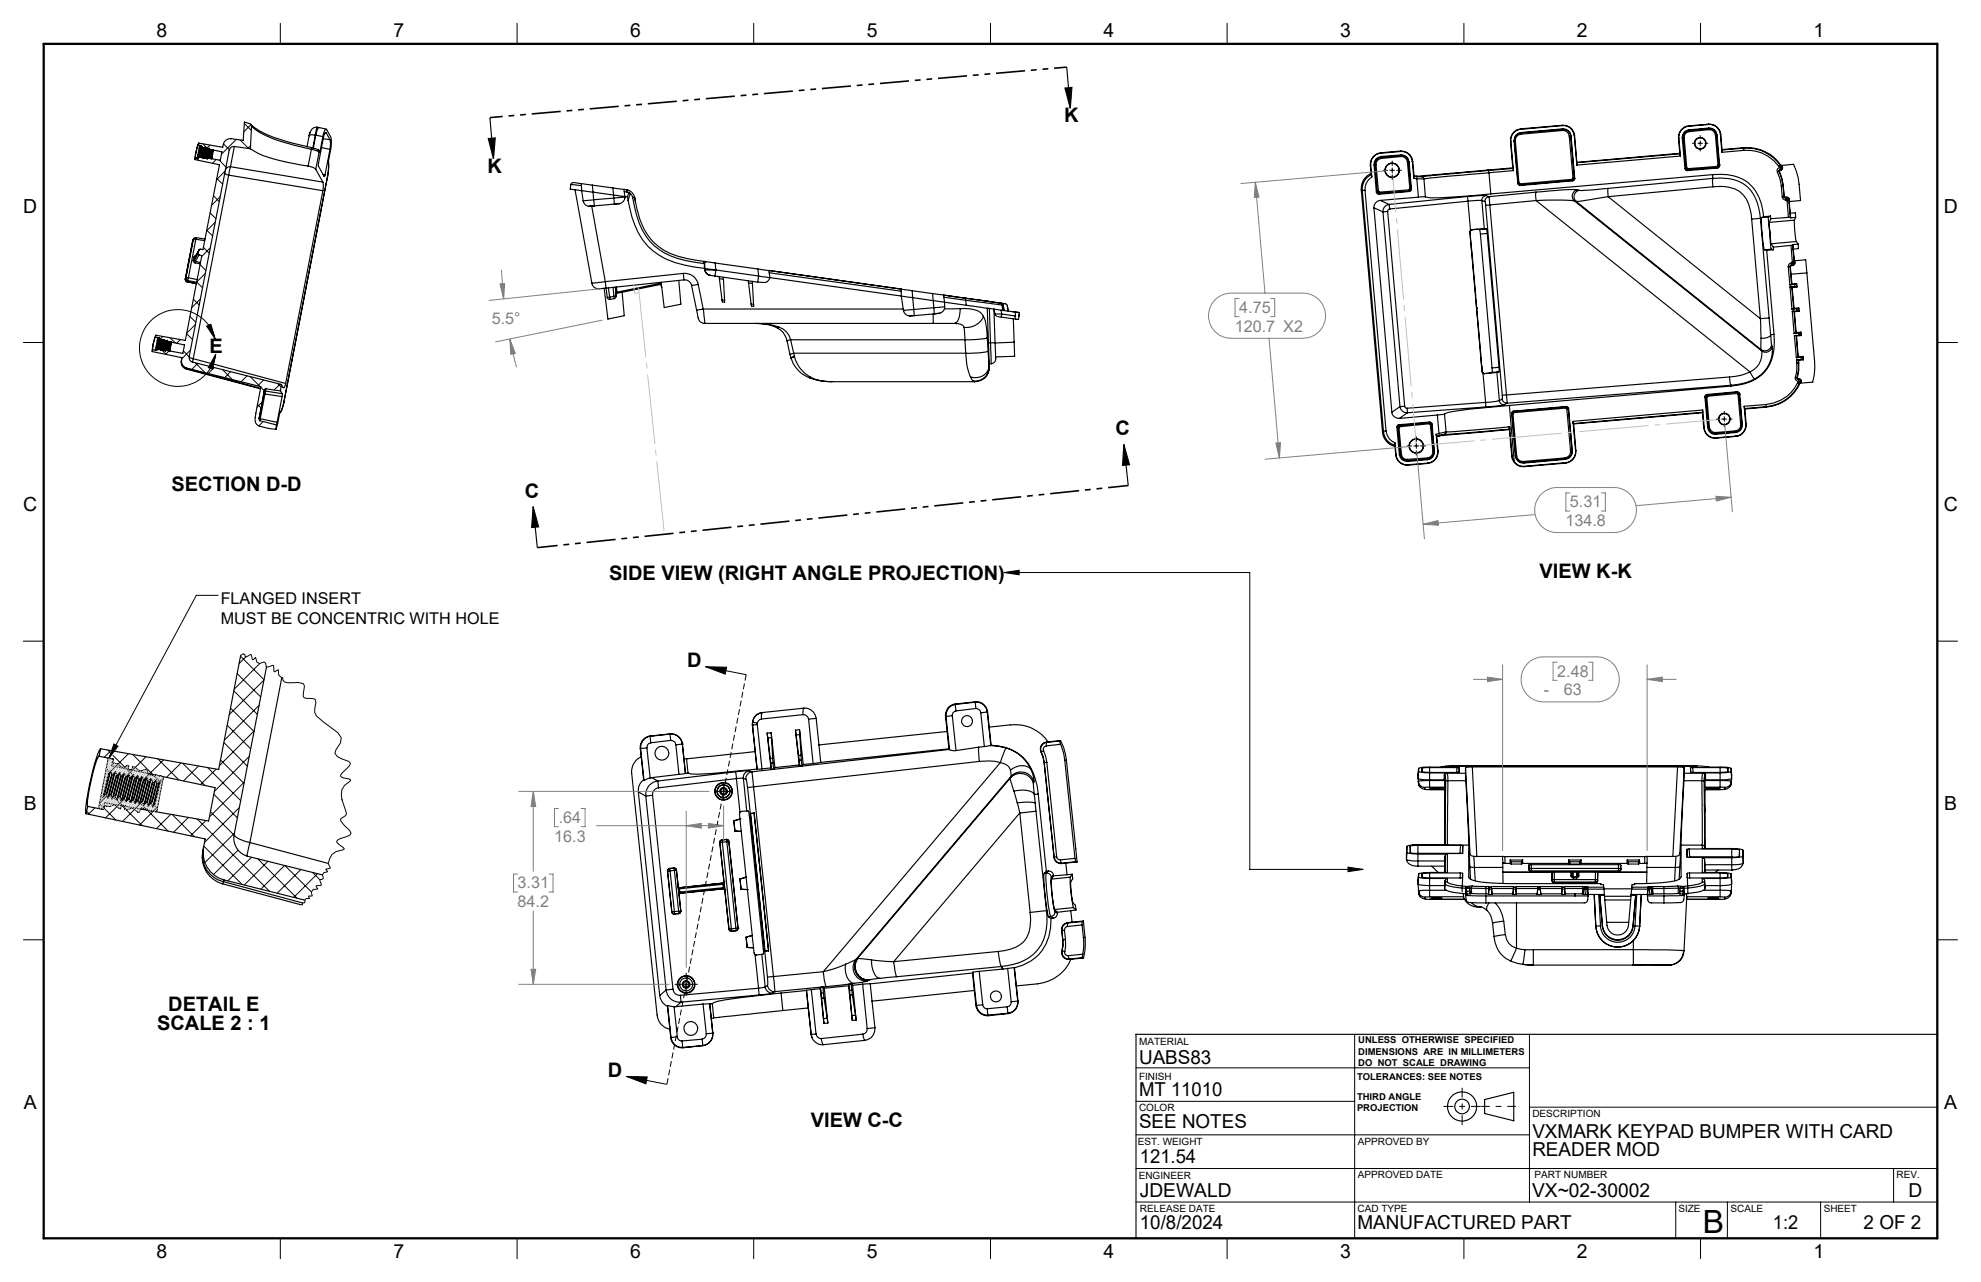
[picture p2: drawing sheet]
<svg xmlns="http://www.w3.org/2000/svg" width="432mm" height="279mm" viewBox="0 0 432 279" stroke-linecap="round" stroke-linejoin="round" font-family="sans-serif">
<defs><g id="words">
<text font-size="7" x="371.2" y="268.7">B</text>
<g font-size="4.4">
<text x="232" y="26.7">K</text>
<text x="106.2" y="37.7">K</text>
<text x="45.7" y="77">E</text>
<text x="243.2" y="94.9">C</text>
<text x="37.4" y="106.9">SECTION D-D</text>
<text x="114.4" y="108.4">C</text>
<text x="335.6" y="125.9">VIEW K-K</text>
<text x="132.8" y="126.5">SIDE VIEW (RIGHT ANGLE PROJECTION)</text>
<text x="149.8" y="145.4">D</text>
<text x="36.7" y="220.4">DETAIL E</text>
<text x="34.3" y="224.5">SCALE 2 : 1</text>
<text x="132.5" y="234.7">D</text>
<text x="176.7" y="245.6">VIEW C-C</text>
</g>
<g font-size="4.2">
<text x="34.1" y="8.1">8</text>
<text x="85.7" y="8.1">7</text>
<text x="137.3" y="8.1">6</text>
<text x="188.9" y="8.1">5</text>
<text x="240.5" y="8.1">4</text>
<text x="292.1" y="8.1">3</text>
<text x="343.7" y="8.1">2</text>
<text x="395.3" y="8.1">1</text>
<text x="5.1" y="46.4">D</text>
<text x="423.7" y="46.4">D</text>
<text x="5.1" y="111.4">C</text>
<text x="423.7" y="111.4">C</text>
<text x="5.2" y="176.5">B</text>
<text x="423.8" y="176.5">B</text>
<text x="248.3" y="232">UABS83</text>
<text x="248.3" y="238.9">MT 11010</text>
<text x="5.2" y="241.6">A</text>
<text x="248.3" y="245.9">SEE NOTES</text>
<text x="423.8" y="241.6">A</text>
<text x="334" y="248">VXMARK KEYPAD BUMPER WITH CARD</text>
<text x="248.5" y="253.4">121.54</text>
<text x="334" y="252">READER MOD</text>
<text x="248.5" y="260.8">JDEWALD</text>
<text x="334" y="260.8">VX~02-30002</text>
<text x="416" y="260.9">D</text>
<text x="248.5" y="267.9">10/8/2024</text>
<text x="295.9" y="267.9">MANUFACTURED PART</text>
<text x="386.5" y="267.9">1:2</text>
<text x="406.2" y="267.9">2 OF 2</text>
<text x="34.1" y="274.2">8</text>
<text x="85.7" y="274.2">7</text>
<text x="137.3" y="274.2">6</text>
<text x="188.9" y="274.2">5</text>
<text x="240.5" y="274.2">4</text>
<text x="292.1" y="274.2">3</text>
<text x="343.7" y="274.2">2</text>
<text x="395.3" y="274.2">1</text>
</g>
<g font-size="3.5" fill="#808080">
<text x="107.2" y="70.5">5.5°</text>
<text x="270.1" y="68.2">4.75</text>
<text x="269.1" y="72.3">120.7 X2</text>
<text x="342.2" y="110.6">5.31</text>
<text x="341.2" y="114.7">134.8</text>
<text x="339.4" y="147.5">2.48</text>
<text x="336.5" y="151.6">-</text>
<text x="340.9" y="151.6">63</text>
<text x="121.8" y="179.4">.64</text>
<text x="120.8" y="183.5">16.3</text>
<text x="112.8" y="193.6">3.31</text>
<text x="112.8" y="197.7">84.2</text>
</g>
<g font-size="3.5">
<text x="48.1" y="131.5">FLANGED INSERT</text>
<text x="48.1" y="136.1">MUST BE CONCENTRIC WITH HOLE</text>
</g>
<g font-size="2.2">
<text x="248.3" y="227.6">MATERIAL</text>
<text x="248.3" y="235.3">FINISH</text>
<text x="248.3" y="242.1">COLOR</text>
<text x="334" y="243.4">DESCRIPTION</text>
<text x="248" y="249.5">EST. WEIGHT</text>
<text x="296" y="249.5">APPROVED BY</text>
<text x="248.2" y="257">ENGINEER</text>
<text x="296" y="256.8">APPROVED DATE</text>
<text x="334.5" y="256.8">PART NUMBER</text>
<text x="413.4" y="256.8">REV.</text>
<text x="248.5" y="264">RELEASE DATE</text>
<text x="295.9" y="264">CAD TYPE</text>
<text x="365.8" y="264">SIZE</text>
<text x="377.2" y="264">SCALE</text>
<text x="397.5" y="264">SHEET</text>
</g>
<g font-size="2.1">
<text x="296.1" y="227.3">UNLESS OTHERWISE SPECIFIED</text>
<text x="296.1" y="229.8">DIMENSIONS ARE IN MILLIMETERS</text>
<text x="296.1" y="232.3">DO NOT SCALE DRAWING</text>
<text x="295.8" y="235.3">TOLERANCES: SEE NOTES</text>
<text x="295.8" y="239.6">THIRD ANGLE</text>
<text x="295.8" y="242.1">PROJECTION</text>
</g>
</g></defs>
<g fill="none" stroke="#000" stroke-width=".25">
<path d="M232.1 19.2l1.5-.2-.3 4.6zM232.5 14.6l.8 9M42.5 34.8l5.3 1.1-3.6 18.5-.6-.1-.2 .2M42.6 34.4l-.1 .4M42.6 34.4l.7 .1M43.1 33.9l-.1 .5 .3 .1M43.2 31.6l-.3 1-.3 1.8M43.2 31.6l.6 .1-.1 .4 4.7 1-.4 1.8-4.7-.8v.4M43.2 33.8l-.1 .1M43.2 33.8h.1M43.3 33.8h.1M43.3 31.2l-.4 1.3-.4 2.3"/>
<path d="M43.3 31.2l-.1 .4M43.4 34.3l.5-.1 .2 .2 .1-.1h.2v.2l.4-.1 .4 .2 .1-.2 .8 .2 .1-.1M43.4 33.7l-.1 .1M43.4 34.3l-.1 .2M43.4 34.3h.1M43.4 33.7h.1M43.4 33.7l.1 .2M43.4 32.2l-.3 1.7M43.4 32.2l.2 .3M43.5 33.9h.1M43.5 32.5l-.3 1.3M43.6 32.5h.1"/>
<path d="M43.6 32.3v.2M43.6 33.7l-.1 .2M43.6 32.4l-.3 1.4M43.6 32.3l.1 .1M43.6 33.7h.1M43.7 32.4v.2M43.7 33.7v.2M43.7 32.4l-.4 1.4M43.7 33.9h.1M43.7 32.6h.1M43.7 32.6l-.3 1.1M43.8 32.6l-.4 1.1"/>
<path d="M43.9 32l-.1-.2-.3-.1-.1 .5M43.9 32h.1M43.9 32.4l-.1 .2M43.9 32l.4 .2 .3-.1v.2h.2v-.1l.5 .2 .3-.1 .1 .3 .8 .1v.1M43.9 33.8l-.2 .1M43.9 33.8h.1M43.9 32.4l-.4 1.5M43.9 32.4h.1M43.9 32.4l.1 .2M43.9 33.8l.1 .2M44 34h.1M44 32.6h.1"/>
<path d="M44 32.6l-.4 1.1M44 32.6l-.3 1.1M44.1 32.5l-.4 1.4M44.1 33.8l-.1 .2M44.1 33.8h.1M44.2 32.5v.1M44.2 32.5l-.2 .1M44.2 33.8v.2M44.2 32.5l-.5 1.4M44.2 34h.1M44.2 32.6v.1M44.2 32.6l-.3 1.2"/>
<path d="M44.2 32.7l-.3 1.1M44.4 33.9l-.2 .1M44.4 32.5l-.4 1.5M44.4 33.9h.1M44.4 32.5l.1 .2M44.4 32.5l-.2 .2M44.4 33.9v.1M44.4 32.5l-.4 1.4M44.4 34h.1M44.5 32.7h.1M44.5 32.7l-.4 1.1M44.5 32.7l-.3 1.1"/>
<path d="M44.6 32.6l-.1 .1M44.6 33.9l-.1 .1M44.6 33.9h.1M44.6 32.6l-.4 1.4M44.6 32.6h.1M44.7 32.6v.1M44.7 33.9v.2M44.7 32.6l-.5 1.4M44.7 32.7l-.3 1.2M44.7 32.7h.1M44.7 32.8l-.3 1.1M44.7 32.7v.1"/>
<path d="M44.8 32.6l-.4 1.4M44.9 34l-.2 .1M44.9 34h.1M44.9 34v.1M44.9 32.6v.2M44.9 32.6l-.2 .1M44.9 32.6l-.4 1.4M44.9 32.8h.1M44.9 32.8l-.3 1.1M44.9 34.1h.1M45 32.8l-.3 1.1M45.1 32.7l-.4 1.4"/>
<path d="M45.1 34l-.1 .1M45.1 34h.1M45.1 34l.1 .2M45.2 32.7v.1M45.2 32.7l-.2 .1M45.2 32.7l-.5 1.4M45.2 32.8l-.3 1.2M45.2 32.8h.1M45.2 34.2h.1M45.2 32.9l-.3 1.1M45.2 32.8v.1M45.3 32.7l-.4 1.4"/>
<path d="M45.4 32.7l-.2 .1M45.4 34l-.2 .2M45.4 34v.1M45.4 34.1v.2M45.4 32.7h.1M45.4 32.7v.2M45.4 32.7l-.4 1.4M45.4 32.9l-.3 1.1M45.4 32.9h.1M45.4 34.3h.1M45.5 32.9l-.4 1.1M45.6 34.1l-.1 .2"/>
<path d="M45.6 34.1h.1M45.6 32.8l-.4 1.4M45.6 34.1l.1 .2M45.6 32.7l-.1 .2M45.6 32.7l.1 .2M45.6 32.7l-.4 1.5M45.7 32.9h.1M45.7 32.9l-.3 1.1M45.7 34.3h.1M45.7 32.9l-.3 1.2M45.8 34.1l-.1 .2M45.8 34.1h.1"/>
<path d="M45.8 32.8l-.4 1.5M45.9 32.8l-.2 .1M45.9 34.1v.2M45.9 32.8h.1M45.9 32.8v.2M45.9 32.8l-.4 1.4M45.9 33l-.3 1.1M45.9 33h.1M46 33h.1M46 34.3h-.1M46 34.3h.1M46 34.3l.2 .2"/>
<path d="M46.1 32.9l-.4 1.4M46.1 32.8l.1 .2M46.1 32.8l-.1 .2M46.1 32.8l-.4 1.5M46.2 33l-.3 1.1M46.2 33h.1M46.3 32.9l-.4 1.4M46.4 32.9h.1M46.4 32.9l-.2 .1M46.4 32.9l-.4 1.4M46.4 32.9l-.3 1.3M46.5 32.8l-.3 1.7"/>
<path d="M46.5 32.8l-.1 .1M49 37.7l.2 .3 .6 .2M49.8 38.2l-7.7 40M49.8 38.2l20.6 3.4M50.2 36.3a.99 .99 0 0 0-1.1 .8M50.2 36.3l-.4 1.9M50.2 36.3l20.2 3.4M51.1 31.9a1.02 1.02 0 0 0-1.1 .9l-8.8 44.9M51.1 31.9l3.5 .5M51.1 31.9l-.9 4.4M54.6 32.4a25 25 0 0 0 9.7 3.3l2.9 .5M54.6 27.1a21 21 0 0 0 9 4.1l4.3 1"/>
<path d="M54.8 27.6l-.2-.6-1.3-.4-.3 4-2.6-.4a1.7 1.7 0 0 0-1.9 1.9l-5.2-.9M54.8 27.6a22.1 22.1 0 0 0 9.4 4.1l3.7 .8M54.8 27.6l-.2 4.8M67.2 36.2l.9 .2 .7 .5M67.4 29.6l-.5 2.4M67.5 28.9l-.1 .7M67.9 32.5l1.7 .6M67.9 32.5l-.7 3.7M67.9 32.2l1.5 .5M67.9 32.2v.3M68.7 29.5a1.24 1.24 0 0 0-1.3 .1M68.7 29.5h.1"/>
<path d="M68.7 29.5l-.5 2.7M68.8 36.9l1.6 2.8M68.8 29.5l-.5 2.8M68.8 29.5l1.6 .3M69.1 27.7l-.4 1.8M69.1 27.7l2 .5M69.1 27.7a1.69 1.69 0 0 0-1.7 1.8M69.4 32.7l.2 .2 .1 .3M69.4 32.7l.2 .4M69.6 33.1l-.8 3.8M69.6 33.1l.1 .1M69.6 27.8l-.2 .1-.3 .4-.3 1.2"/>
<path d="M70.1 32.2l1.8 .4M70.4 39.7v1.9M70.4 29.8l.2-.8 .4-.8 1 1.5a5.5 5.5 0 0 1 0 3.1l-.4 2.4M70.4 29.8l-.7 3.4M70.4 38.1h.4M70.4 30.2l1.5 .2M70.7 38.5h.1M70.8 38.1l-.1 .4M70.9 29h.2M71.1 29l-.1-.1-.4 .6-1.2 6.3v.4l1.3 2.3M71.1 29l.8 1.4M71.4 38.4l-9.6 49.4"/>
<path d="M71.6 35.1v1.3l-.2 2M71.6 35.2l-.2 3.2M71.6 35v.2M71.9 30.4v2.2M71.9 32.6l-1.1 5.5M106.4 30.2l1.5-.1-.3 4.5zM106.8 25.6l.8 9M298.7 36l.2 1.8M298.7 36h.1M298.8 36l.2 2.6M298.9 37.8a3.5 3.5 0 0 0-2.2 3.6M298.9 37.8v.2"/>
<path d="M298.9 38a3.5 3.5 0 0 0-2 3.5M298.9 38l.1 .6M299 38.6a3.1 3.1 0 0 0-1.5 2.9M299.5 35.9l.5 6M299.7 35.9h.2M299.7 35.9h-.2M299.7 35.9l.5 5.8M299.9 35.9l.6 5.8M300.9 33.4a2.43 2.43 0 0 0-2.1 2.6M300.9 33.3a2.51 2.51 0 0 0-2.2 2.7M300.9 33.3v.1M301 34.1a1.64 1.64 0 0 0-1.5 1.8"/>
<path d="M301 34.3a1.52 1.52 0 0 0-1.3 1.6M301 34.3v.2M301 34.1v.2M301 34.5a1.29 1.29 0 0 0-1.1 1.4M305.3 33a2.36 2.36 0 0 1 2.5 2.2M305.3 32.9a2.52 2.52 0 0 1 2.6 2.3M305.3 33l-4.4 .4M305.3 32.9l-4.4 .4M305.3 32.9v.1M305.4 33.8a1.63 1.63 0 0 1 1.7 1.5M305.4 33.9h.3a1.5 1.5 0 0 1 1.3 1.4M305.4 33.9v.2"/>
<path d="M305.4 33.8l-4.4 .3M305.4 33.8v.1M305.4 33.9l-4.4 .4M305.4 34.1a1.3 1.3 0 0 1 1.4 1.2M305.4 34.1l-4.4 .4M306.8 35.3l.5 5.8M307 35.3h-.2M307 35.3h.1M307 35.3l.6 5.8M307.1 35.3l.6 5.9M307.8 35.2l.4 3.7M307.8 35.2h.1"/>
<path d="M307.9 35.2l.3 3.2M308.2 38.4v.5M308.2 38.4l.6 .1M308.2 38.4h.1M308.2 38.9h.6M308.2 38.4h.6M308.8 38.5v.4M308.8 38.5h.3M308.8 38.4l.3 .1M308.8 38.9l1.6 .1M308.8 38.9l.4 4.1M309.1 38.5h.8"/>
<path d="M309.9 38.5l.5 .5M310.1 38.3l-1.3 .1M310.1 38.3l.6 .1M310.4 39l.3 3.9M310.7 38.4l-.8 .1M324.2 37.1l-14.1 1.2M324.2 37.1h.4M324.4 37.1l-13.7 1.3M324.4 37.1l.2 .5M324.4 37.1h.2M324.6 37.6l-14.2 1.4M324.6 37.6l.3 4.7"/>
<path d="M329.2 30.8h.1M329.2 30.8l.5 5.8M329.3 30.8l.6 6.4M329.7 36.6l-5.5 .5M329.7 36.6l.1 .1M329.8 36.7l.1 .5M329.8 36.7l-5.2 .4M329.9 37.2l-5.3 .4M330 30.7l.8 9.3M330 30.7h.1M330.1 30.7l.8 9.2M330.3 30.7h-.2"/>
<path d="M330.3 30.7l.8 9.2M330.8 40l.2 .3 .4 .1M330.9 39.9v.1M330.9 40l.5 .3M330.9 39.9h.2M330.9 39.9l-.1 .1M331.1 39.9h.1M331.1 39.9l-.2 .1M331.1 39.9l.3 .2M331.4 28.1a2.46 2.46 0 0 0-2.2 2.7M331.4 28.1l.1 .1M331.5 28.2a2.36 2.36 0 0 0-2.2 2.6"/>
<path d="M331.5 28.9a1.64 1.64 0 0 0-1.5 1.8M331.5 29.2a1.29 1.29 0 0 0-1.2 1.5M331.5 28.9v.1M331.5 29a1.63 1.63 0 0 0-1.4 1.7M331.5 29v.2M340.6 27.4a2.41 2.41 0 0 1 2.5 2.2M340.6 27.3a2.42 2.42 0 0 1 2.6 2.3M340.6 27.4l-9.1 .8M340.6 27.3l-9.2 .8M340.6 27.3v.1M340.6 28.4a1.35 1.35 0 0 1 1.5 1.3M340.6 28.4l-9.1 .8"/>
<path d="M340.6 28.1a1.69 1.69 0 0 1 1.8 1.5M340.6 28.2v.2M340.6 28.2a1.57 1.57 0 0 1 1.8 1.4M340.6 28.1l-9.1 .8M340.6 28.1v.1M340.6 28.2l-9.1 .8M342.1 29.7l.8 9.1M342.4 29.6l-.3 .1M342.4 29.6h.1M342.4 29.6l.7 9.2M342.4 29.6l.9 9.3M342.6 39.1l.1 .2"/>
<path d="M342.6 39.1l-11.2 1M342.7 39.3l-11.3 1M342.7 39.3l.1 .1M342.8 39.4l-11.4 1M342.9 38.8l-.3 .3M343.1 38.8l-.1 .4-.3 .1M343.1 38.8h-.2M343.1 29.6l.6 6.4M343.1 38.8l.2 .1M343.2 29.6h-.1M343.2 29.6l.5 5.8M343.3 38.9l-.2 .3-.3 .2"/>
<path d="M343.7 35.5v.5M343.7 35.4v.1M365.9 30.1h.1M365.9 30.1l.2 3.3M365.9 30.1l.4 3.9M366.1 33.4l-22.4 2M366.1 33.4l.1 .1M366.2 33.5l.1 .5M366.2 33.5l-22.5 2M366.3 34l-22.6 2M366.7 30.1l.6 6.6M366.7 30.1h.2"/>
<path d="M366.9 30.1l.5 6.4M367.1 30l-.2 .1M367.1 30l.6 6.5M367.3 36.7l.1 .4 .4 .1M367.4 36.5l.2 .4 .3 .1M367.4 36.5l-.1 .2M367.7 36.5l.2 .3M367.7 36.5h-.3M367.9 36.8v.2M367.9 37l-.1 .2M368.1 27.4a2.45 2.45 0 0 0-2.2 2.7M368.1 27.4v.1"/>
<path d="M368.1 27.5a2.36 2.36 0 0 0-2.2 2.6M368.2 28.3a1.64 1.64 0 0 0-1.5 1.8M368.2 28.4a1.46 1.46 0 0 0-1.3 1.7M368.2 28.4v.3M368.2 28.3v.1M368.2 28.7a1.17 1.17 0 0 0-1.1 1.3M372.4 27.1a2.41 2.41 0 0 1 2.6 2.3M372.4 27.1a2.43 2.43 0 0 1 2.7 2.2M372.4 27.1l-4.3 .4M372.4 27.1l-4.3 .3M372.4 27.1h.1M372.5 27.9a1.63 1.63 0 0 1 1.8 1.5"/>
<path d="M372.5 27.9l-4.3 .4M372.5 27.9v.1M372.5 28h.3a1.5 1.5 0 0 1 1.4 1.4M372.5 28v.3M372.5 28.3a1.3 1.3 0 0 1 1.4 1.1M372.5 28l-4.3 .4M372.5 28.3l-4.3 .4M373.3 38.1a9.8 9.8 0 0 1 8.1 2 10.2 10.2 0 0 1 3 7.1M373.3 38.1l-48.4 4.2M373.3 38.1v.8M373.3 38.9a9.1 9.1 0 0 1 8.2 2.5 11.3 11.3 0 0 1 2.2 6.2M373.3 38.9l.1 1.8"/>
<path d="M373.3 38.9l-22.8 2.2M373.9 29.4h.3M373.9 29.4l.6 6.6M374.2 29.4h.1M374.2 29.4l.5 6.5M374.3 36.3v.2M374.3 29.4l.5 6.7M374.3 36.5l.1 .1M374.3 36.5l-6.4 .5M374.3 36.3l-6.4 .5M374.4 36.6l-6.6 .6M374.5 36l-.2 .3"/>
<path d="M374.7 35.9l-.1 .4-.3 .2M374.7 35.9h.1M374.7 35.9l-.2 .1M374.7 35.9l.1 .2M374.8 36.1l-.1 .4-.3 .1M375 29.4l.3 3.8M375.1 29.3l-.1 .1M375.1 29.3l.3 3.3M375.3 32.7v.5M375.4 32.6l-.1 .1M380 32.3l.1 .5M380 32.3a8.9 8.9 0 0 1 8.2 3.9"/>
<path d="M380 32.3l-4.7 .4M380 32.2a9 9 0 0 1 8.2 3.9M380 32.2l-4.6 .4M380 32.2v.1M380.1 32.8a8.4 8.4 0 0 1 7.6 3.4M380.1 32.8l-4.8 .4M387.4 37.5l.5 1.3 .4 1.7M387.7 36.2h.1M387.8 37.3l-.4 .2M387.8 37.3l.5 1.5 .4 1.7M387.8 37.3l.1 .1M387.8 36.2l.2 .3"/>
<path d="M387.9 37.4l.5 1.5 .3 1.5M387.9 37l-.2 .1 .1 .2M387.9 37l.2 .1M388 36.5a.73 .73 0 0 0-.6 1M388 36.5l-.1 .5M388.1 37.1l-.2 .1v.2M388.1 37.1h.1M388.2 36.2h-.5M388.2 36.1v.1M388.2 36.1h.1M388.3 36.2h-.5M388.3 36.2h.1"/>
<path d="M388.3 36.2l-.3 .3M388.3 36.2l.1 .5-.5 .3M388.3 36.2l.1 .1M388.3 36.1l2.6-.3a17.8 17.8 0 0 1 1.6 7.9l-2.4 .2M388.3 36.1v.1M388.3 36.1l.2 .2M388.4 36.3v.5l-.4 .2M388.4 36.3h.1M388.5 36.3a.48 .48 0 0 1-.4 .8M42 52.4h.1M42 52.4l-1.6 8.4M42.1 52.3l-.1 .1z"/>
<path d="M42.1 56.7l.1 .4 .3 .2M42.2 52.2l-1.7 8.4M42.2 52v.2M42.2 52l-.2 .4M42.3 56.1l-.2 .6M42.4 56.7l.2 .3M42.4 56.7h-.3M42.5 56l-.2 .1M42.5 56l-.1 .7M42.5 57.3l1.1 .2M42.6 57l-.1 .3M42.6 57l1.1 .2"/>
<path d="M42.7 52.1l-.5 .1M42.7 55.7l-.4 .4M42.7 52.1l-1.6 8.4M42.7 52.1l1.9 .4M42.7 51.8l-.5 .2M42.7 51.8v.3M42.7 51.8l2 .3M43.2 55.2l.2 .4M43.2 55.2l-.8 1.5M43.4 54.5l-.2 .7M43.4 54.5l-.9 1.5M43.4 54.4l-.9 1.6"/>
<path d="M43.4 55.6l.6 .1-3.6 18.5-6.4-1.1M43.4 55.6l-.8 1.4M70.4 41.6l-8.1 42M124.4 40.2l-.1 1 2.5 .4M124.4 40.2l2.4 .3M125.3 41.3l3.7 20.4M126.7 40l2.4 .4M126.7 40l-1.9-.2-.4 .4M126.7 40l.1 1.6M126.8 41.6l2.5 .3M126.8 41.6l.3 2.1M127.1 43.7v.3"/>
<path d="M127.2 44a1.52 1.52 0 0 0 1.9 .9h.4M129 44.9l2.9 16.5M129.1 40.4l.2 1.5M129.1 40.4l4.5 .6M129.3 41.9l.1 1.6M129.3 41.9l4.4 .6M129.4 43.5l.1 1.4M129.4 43.5l-2.3 .2M129.5 44.8l-1.1 .1M133.6 41l2.4 .3M133.6 41l.1 1.5M133.7 42.5l2.5 .3"/>
<path d="M133.7 42.5l.1 .7M133.8 43.2l.1 1.3M133.8 43.2l-4.4 .3M133.9 44.5h.1M133.9 44.5l-4.4 .4M135.1 44.3l-1.2 .2M136 41.3l.2 1.5M136 41.3l.6 .1M136.1 41.8h.6M136.2 42.9v.3M136.2 43.2a1.99 1.99 0 0 1-2.3 1.3M136.2 42.8v.2l-2.4 .2"/>
<path d="M136.2 42.8l.6 .1M136.6 41.4l.1 .4M136.6 41.4a2.04 2.04 0 0 1 1.7 1.6M136.6 41.4l.6 .2M136.7 41.8l.4 .2M136.8 42.9l.1 .8M136.9 43.7a19.3 19.3 0 0 0 4.3 9.9 15 15 0 0 0 8.1 4.2l4.3 .7M137.1 42l-.3 .9M137.1 42l.3 .2M137.4 42.2l.5 .9M137.4 42.2l-.5 1.5M137.9 43.1a18.7 18.7 0 0 0 3.6 9.4 14.7 14.7 0 0 0 9.9 4.7l2 .2"/>
<path d="M138.3 43l-.4 .1M138.3 43l.5 2.4a12.9 12.9 0 0 0 10.9 10.9l3.7 .7M138.3 43l.2 1M148.9 59.6a2.99 2.99 0 0 1 3.3 2.4M148.9 59.6l.2 1.4M148.9 59.6l-17 1.8M153.3 57h.5M153.4 57.4h.1M153.4 57v.4M153.4 57h.1M153.5 57h.1M153.5 57l.1 1.5"/>
<path d="M153.6 58.5h.1M153.6 58.5v.3M153.6 58.8a1.36 1.36 0 0 0 1.2 1.2M153.6 57h.2M153.6 57v1.5M153.6 58.8h.1M153.6 58.5l2.4 .3M153.6 58.5l.1 .3M153.7 58.8h2.3M153.7 58.8a1.37 1.37 0 0 0 1.1 1.2M153.8 57l2.1 .3M154.6 60h.1"/>
<path d="M155.9 57.3l.1 1.5M155.9 57.3l9.3 1.3M156 58.8l-.2 1.3M156 58.8l9.3 1.3M165.2 58.6l2.4 .3M165.2 58.6l.1 1.5M167.6 58.9l28.8 4.1M167.6 58.9l.2 1.6M167.6 59.4l28.8 4.1M296.7 41.4l.2 .1M296.7 41.4l4.6 52.7M296.9 41.5l4.7 52.5"/>
<path d="M297.5 41.5h-.6M297.5 41.5l4.6 52.4M299.5 45.3l3.9 44.6M299.5 45.3l1.9 .9M300 41.9l.2 .3 .4 .1M300.2 41.7l.2 .3 .3 .1M300.2 41.7h.3M300.2 41.7l-.2 .2M300.5 41.7l.2 .2M300.7 41.9v.2M300.7 42.1l-.1 .2M300.8 43.7a1.51 1.51 0 0 0-1.3 1.6"/>
<path d="M300.8 43.7l2 .9M301.4 46.2l3.8 42.4M302.5 46.1l-1.1 .1M302.5 46.1l3.7 42.4M302.8 44.6a1.52 1.52 0 0 0-1.4 1.6M302.8 44.6l.1 .9M302.9 45.5l-.3 .2-.1 .4M307.1 41.4v.3M307.1 41.4l-6.4 .5M307.1 41.7h.1M307.1 41.7l-6.4 .4M307.2 41.7l-6.6 .6"/>
<path d="M307.3 41.1l-.2 .3M307.6 41.1l-.2 .4-.3 .2M307.6 41.1h-.3M307.6 41.1l.1 .1M307.7 41.2l-.1 .4-.4 .1M309.2 43l-8.4 .7M310.7 42.9l-1.5 .1M319.9 42.8l.1 1.1M319.9 42.8l-17.1 1.8M320 43.9l-17.1 1.6M320 43.9l.5 6.3M320.4 50.6l2.6 30.4"/>
<path d="M320.4 50.6h.1M320.4 50.6l1.5 16.5M320.5 50.2l-.1 .4M320.9 50.1l-.4 .1M320.9 50.1h.1M320.9 50.1l-.4 .2-.1 .3M322.5 50l-1.6 .1M322.5 50l.2 1M322.7 51l2.5 29.2M323 43.7l-3 .2M323 43.7l.5 6.1M323 43.7l.7 .2"/>
<path d="M323.5 49.8l-2.6 .3M323.5 49.8l.5 .1M323.7 43.9l.1 .8M323.8 44.7l3.6 41.4M323.9 42.6l-4 .2M323.9 42.6a1.04 1.04 0 0 0-.9 1.1M323.9 42.6l.7 .3M324 49.9l.2 1M324 49.9l-1.5 .1M324.2 50.9l2.5 29.1M324.2 50.9l-1.5 .1M324.6 42.9l-.6 .2-.3 .8"/>
<path d="M324.6 42.9l.1 1.8M324.7 44.7h-.9M324.7 44.7l3.7 41.4M324.9 42.3l-11.2 .8h-2l-1-.2M331.4 40.1v.2M331.4 40.3v.1M334.8 41.9v1.8M334.8 41.9l-10.2 1M334.8 43.7l5.9-.1 2.4 .2M334.8 43.7l-10.1 1M334.8 43.7l46.7 37.4M343.1 43.8l40.9 32.7"/>
<path d="M343.1 43.8l.4 .1M343.5 43.9l40.4 32.3M343.9 41.4a48.3 48.3 0 0 0-9.1 .5M343.9 41.4a1.39 1.39 0 0 0-1.1 1 1.39 1.39 0 0 0 .3 1.4M343.9 41.4l.3 .1M344.2 41.5a1.4 1.4 0 0 0-1.1 1 1.4 1.4 0 0 0 .4 1.4M350.5 41.1l-6.3 .4M350.5 41.1v1.8M350.5 42.9l-7 1M350.5 42.9l33.2 26.6M373.4 40.7a7.6 7.6 0 0 1 6.6 1.8 8.6 8.6 0 0 1 1.8 5.2M373.4 40.7l-22.9 2.2"/>
<path d="M381.8 47.7l1.9 21.8M383.7 47.6l-1.9 .1M383.7 47.6l1.9 21.7M383.9 47.6l.3 4.6 .4 2.2M383.9 47.6h-.2M384 47.4l-.1 .2M384.4 47.2l-.4 .2M384.6 54.4l.5 .2M385.1 54.6l1.6 18.3M385.5 47.3l.3 3.5M385.5 47.3l-1.5 .1M385.6 48.5l.2 2.3"/>
<path d="M385.8 50.8l.3 3.5M385.8 50.8h.1M385.8 50.8l.2 2.3M385.9 47.1l.1 .6M385.9 47.1l-1.5 .1M385.9 47.1l-.4 .2M386 47.7l-.4 .8M386 53.1l.5 .8M386.1 54.3l.5 .1M386.1 54.3l-1.5 .1M386.5 53.9l.1 .5M386.6 54.4l-1.5 .2"/>
<path d="M388.3 40.5h.4M388.3 40.5l.2 2.4M388.5 42.9a.73 .73 0 0 0 .8 .7M388.7 40.5l.2 2.4M388.7 40.4v.1M388.7 40.4l.2 2.4M388.9 42.9h-.4M388.9 42.9l.2 .2M388.9 42.8l.3 .2M388.9 42.8v.1M389.1 43.1l.2 .5M389.2 43l-.1 .1"/>
<path d="M389.4 43.1l.2 .5M389.4 43.1l.4 .1 .2 .3M389.4 43.1h-.3M389.5 43l.4 .1 .1 .3M389.5 43h-.3M389.5 43l-.1 .1M389.6 43.6h-.3M389.6 43.6v.2M389.6 43.8l.3 .1M389.6 43.8h.4M389.6 43.8l.2 3.6M389.8 58.1l.3 4"/>
<path d="M389.8 47.4h.4M389.8 47.4l-3.8 .3M389.9 43.9l.3 3.5M389.9 43.9h.1M390 43.5l-.4 .1M390 43.5v.3M390 43.8l.1 .1M390 43.9h.1M390 43.9l.2 2.6M390 43.4l.1 .5M390 43.4v.1M390.2 58.1h-.4"/>
<path d="M390.2 58.1l.3 3.9M390.2 58.1v.1M390.2 46.5l.1 1M390.2 46.5l1.1-.1 .1 1M390.2 47.4l.1 .1M390.2 58.2l.2 1.6M390.4 53.5l-3.9 .4M390.4 53.5l.3 3.5M390.4 59.8l.2 2.1M390.4 57.8l-.2 .3M390.4 57.8l.1 .1M390.5 57.3a.8 .8 0 0 0-.7 .8"/>
<path d="M390.5 57.3l-.1 .5M390.5 57.3h.3M390.5 57.9l-.3 .3M390.7 57h.1M390.7 57.8h-.3M390.7 57.8l.1 .1M390.7 53.4l-.3 .1M390.7 57l.1 .3M390.7 53.4l.4 3.5M390.8 57.3l-.1 .5M390.8 57.9h-.3M390.8 53.3l.1 1"/>
<path d="M390.8 53.3l-.1 .1M390.9 54.3l.2 2.5M391.1 56.9l-.4 .1M391.1 48l.2 3 .2 1.6M391.1 48l-5.5 .5M391.1 56.8h.1M391.1 56.8v.1M391.1 56.9l.1 .4M391.2 57.3h-.4M391.2 57.3l-.1 .3-.4 .2M391.2 57.3h.1M391.2 56.8l2.4-.2 1.9 22.2v2.9l-.4 1.6-2.6 .2"/>
<path d="M391.2 56.8l-.1 .1M391.2 56.8v.5M391.2 57.3l-.1 .4-.3 .2M391.4 47.4l-1.1 .1M391.4 47.4l-.3 .6M391.5 52.6l-5.5 .5M391.5 52.6l.4 .6M391.9 53.2l-1.1 .1M391.9 53.2l.1 1-1.1 .1M393.8 59.5l-3.4 .3M33.2 76.6l6.5 1.4-.1 .4M33.3 76.2l-.1 .4"/>
<path d="M33.9 73.5l-.5 1.3-.1 1.4M33.9 73.5l.8 .1M34 75.7l-.1 .6 .8-.2 .4 .2v-.2l.2 .1 .1 .2a.36 .36 0 0 1 .6 .1l.2-.2 .8 .2v-.2M34 73.1h-.1a9.7 9.7 0 0 0-.7 3.5M34 73.1l-.1 .4M34.1 75.7h-.1M34.1 75.7h.1M34.3 75.6l-.2 .1M34.3 75.6h.1M34.3 76.2h.1M34.3 75.6l.1 .1M34.3 74.2l-.3 1.5"/>
<path d="M34.3 74.2l.1 .2M34.4 74.4h.1M34.4 74.4l-.3 1.3M34.5 74.3l-.1 .1M34.5 75.6l-.1 .1M34.5 75.6h.1M34.5 74.3l-.4 1.4M34.5 74.3h.1M34.5 74.3l.1 .1M34.5 75.6l.1 .2M34.6 74.4h.1M34.6 74.4l-.3 1.2"/>
<path d="M34.6 75.8h.1M34.6 73.6h-.2l-.1 .6M34.6 73.6l.1 .3M34.7 73.6l-.1 .4 5.6 1.2-.3 1.8-5.7-1-.1 .4-.8-.2M34.7 73.9h.1M34.7 73.9l.4 .2 .4-.1v.2l.2 .1v-.3l.4 .3 .4-.1v.3l.9 .1v.1M34.7 74.3l-.1 .1M34.7 75.7l-.1 .1M34.7 75.7h.1M34.7 74.3l-.3 1.4M34.7 74.3h.1M34.8 74.3l.1 .2"/>
<path d="M34.8 75.7l.1 .1M34.8 74.3l-.4 1.4M34.9 74.5h.1M34.9 74.5l-.4 1.1M34.9 75.8h.1M35 74.4l-.1 .1M35 75.7l-.1 .1M35 74.4l-.4 1.4M35 74.4h.1M35 75.7h.1M35 74.4l.1 .1M35 75.7l.1 .2"/>
<path d="M35.1 74.5h.1M35.1 74.5l-.3 1.1M35.1 75.9h.1M35.1 74.5l-.3 1.2M35.2 74.4l-.1 .1M35.2 75.8l-.1 .1M35.2 74.4l-.3 1.4M35.2 74.4h.1M35.2 75.8h.1M35.3 74.4v.2M35.3 75.8v.2M35.3 74.4l-.4 1.4"/>
<path d="M35.3 74.6h.1M35.3 76h.1M35.3 74.6l-.3 1.1M35.4 74.6l-.4 1.1M35.5 75.8l-.2 .2M35.5 75.8h.1M35.5 74.5l-.4 1.4M35.5 74.5l.1 .1M35.5 74.5l-.1 .1M35.5 75.8l.1 .2M35.6 74.6h.1M35.6 76h.1"/>
<path d="M35.6 74.6l-.4 1.2M35.6 74.7l-.3 1.1M35.7 74.5l-.1 .1M35.7 75.8l-.1 .2M35.7 74.5l-.4 1.5M35.7 74.5h.1M35.7 75.8h.1M35.8 74.5v.2M35.8 75.8v.2M35.8 74.5l-.4 1.5M35.8 74.7h.1M35.8 74.7l-.3 1.1"/>
<path d="M35.9 74.7l-.4 1.1M36 75.9l-.2 .1M36 74.6l-.4 1.4M36 75.9h.1M36 74.5l.1 .2M36 74.5l-.1 .2M36 75.9l.1 .2M36 74.5l-.4 1.5M36.1 76.1h.1M36.1 74.7h.1M36.1 74.7l-.4 1.1M36.1 74.7l-.3 1.1"/>
<path d="M36.2 74.6l-.1 .1M36.2 76l-.1 .1M36.2 74.6l-.4 1.4M36.2 74.6h.1M36.2 76h.1M36.3 74.6v.2M36.3 76v.1M36.3 74.6l-.5 1.4M36.3 76.1h.1M36.3 74.8h.1M36.3 74.8l-.3 1.1M36.5 74.6l-.2 .2"/>
<path d="M36.5 76l-.2 .1M36.5 74.6l-.4 1.5M36.5 74.6h.1M36.5 76h.1M36.5 74.6l.1 .2M36.5 76v.2M36.5 76.2h.1M36.6 74.8h.1M36.6 74.8l-.4 1.2M36.6 74.8l-.3 1.2M36.7 74.7l-.4 1.4M36.7 76.1l-.1 .1"/>
<path d="M36.7 76.1h.1M36.8 74.7v.2M36.8 74.7l-.2 .1M36.8 76.1v.1M36.8 74.7l-.5 1.4M36.8 76.2h.1M36.8 74.9h.1M36.8 74.9l-.3 1.1M36.9 76.1l-.1 .1M36.9 76.1l.1 .2M36.9 74.8l-.4 1.4M37 74.8l.1 .1"/>
<path d="M37 74.8l-.2 .1M37 74.8l-.4 1.4M37.1 74.9h.1M37.1 74.9l-.4 1.2M37.1 74.9l-.3 1.2M37.2 74.8l-.4 1.4M37.3 74.8l-.2 .1M37.3 74.8l-.4 1.3M37.3 74.8l-.5 1.4M37.3 74.8h.1M37.4 74.7l-.4 1.6M37.4 74.7l-.1 .1"/>
<path d="M39.5 78.6a1.54 1.54 0 0 0 1.1 1.8M39.5 78.6a1.46 1.46 0 0 0 1.2 1.7M39.6 78.4a1.57 1.57 0 0 0 1.1 1.8M39.6 78.4l-.1 .2M40.4 60.8l.1 .5 .3 .1M40.4 60.8l.1 .4 .3 .2M40.4 60.8h.1M40.5 60.6l.1 .3 .3 .2M40.5 60.6l-.1 .2M40.8 61.4l2 .4M40.9 61.1l2 .4M40.9 61.1l-.1 .3"/>
<path d="M41.1 60.5l-.2 .6M41.1 60.5l-.6 .1M41.1 60.5l1.9 .4M41.2 77.7a1.01 1.01 0 0 0 .8 1.2M41.2 77.7l.4 .3 .5 .2M42 78.9l19.3 4.9M42.1 78.2l-.2 .7M42.1 78.2l20.2 5.4M129 61.7a1.88 1.88 0 0 0 2.6 1.1h.5M131.7 62.8l.8 6.7 3.6-.7-.5-5.1M131.9 61.4l-2.9 .3M131.9 61.4l.2 1.4"/>
<path d="M132.1 62.8l.3 2M132.4 64.8l.2 .4 .4 .1M132.6 62.7l.3 2.1M132.9 64.8h-.5M132.9 64.8l.1 .5M133.6 62.6l.2 2M133.8 64.6l.1 .5M133.8 64.6l-.9 .2M133.9 65.1l-.9 .2M134.1 62.6l.2 1.9M134.3 64.5l-.5 .1M134.3 64.5l-.1 .4-.3 .2"/>
<path d="M134.4 62.5l.1 1.2M134.4 63.9l-.1 .3M134.5 63.7h-.3M134.5 63.7l-.1 .2M143.8 61.8l.1 .2M143.8 61.6v.2M143.8 61.8l-9.3 1.9M143.9 62l.2 .2M143.9 62l-9.5 1.9M144.1 61.7l-.3 .1M144.1 61.5l.1 .9M144.2 62.4l.1 .3"/>
<path d="M144.2 62.4h.1M148 61.1l.4 5.2-3.6 .7-.7-5.5M149.1 61a1.53 1.53 0 0 1 1.6 1.2M149.1 61l-17 1.8M150.7 62.2l1.1 5.4M151.8 67.6l.3 1.2a1.62 1.62 0 0 0 1.5 1.7M152.2 62l-1.5 .2M152.2 62l1.1 5.3M153.3 67.3l.3 3.2M153.3 67.3l-1.5 .3M153.3 67.3h43.6M153.6 70.4l-.2 .1"/>
<path d="M153.6 70.5h49.8M154.8 60l1 .1M155.8 60.1l9.3 1.4M156.8 60.3v.4M156.8 60.7l.9 .2M156.8 60.7l.6 4.7M157.4 65.4v.4l.5 .1v-.5M157.4 65.4h.5M157.7 60.4v.5M157.7 60.9l.2 4.5M163.1 61.2l.1 .4M163.2 61.6l.8 .2"/>
<path d="M163.2 61.6l.5 4.7M163.7 66.3l.1 .4 .5 .1v-.5M163.7 66.3h.6M164 61.3v.5M164 61.8l.3 4.5M164.6 70.5a14.1 14.1 0 0 1 5.1 .8M165.3 70.5a9.4 9.4 0 0 1 4.2 1M165.3 60.1l2.5 .4M165.3 60.1l-.2 1.4M167.8 60.5a1.26 1.26 0 0 1-1.5 1.1l-1.2-.1M167.8 60.5l28.7 4M169.5 71.5a3.9 3.9 0 0 1 2.1 2.8l.8 3.7"/>
<path d="M169.7 71.3a3.8 3.8 0 0 1 2.6 2.7M169.7 71.3l-.2 .2M172.3 74l-.7 .3M172.3 74h38M172.3 74l.7 3M172.4 78v.1M172.4 78.1a6.8 6.8 0 0 0 4.2 4.3M173 77l-.8 .3M173 77h37.5M173 77l.1 .6M173.1 77.6l-.7 .4M173.1 77.6l.1 .2"/>
<path d="M173.2 77.8a7.2 7.2 0 0 0 3.4 4.4M173.2 77.8l-.8 .3M196.4 63l2.4 .4M196.4 63l.1 1.5M196.5 64.5l2.4 .4M196.5 64.5l.4 3.2 2.3-.2M197 67.6v.3M197 67.9a1.58 1.58 0 0 0 1.9 .9h.4M198.8 63.4l4.5 .6M198.8 63.4l.1 1.5M198.9 64.9l7 1M198.9 64.9l.3 2.6"/>
<path d="M199.2 67.5l.1 1.3M199.3 68.8l-1.1 .1M203.1 64h.1M203.3 64l2.4 .3M203.3 64l.3 3.1M203.4 68.4v2.1M203.4 70.5h4.6M203.6 67.1l.1 1.3M203.6 67.1l-4.4 .4M203.7 68.4l-4.4 .4M204.9 68.3l-1.2 .1M205.7 64.3l.2 1.6"/>
<path d="M205.7 64.3l4.8 .7M205.7 64.3l9.5 1.4M205.7 64.8l4.8 .6M205.9 66.9v.2M205.9 67.1a1.59 1.59 0 0 1-1.8 1.3h-.4M205.9 66.9l-2.3 .2M205.9 65.9l4.7 .6M205.9 65.9v1M208 70.5h.5a1.6 1.6 0 0 1 1.6 .8M208.2 70.4l.3 .1M208.2 70.4l-.2 .1M209.3 67.3h-3.5"/>
<path d="M209.3 67.3h1.7a3.5 3.5 0 0 1 3.3 1.6M209.3 67.3l-.4 2.3-.7 .8M210.1 71.3l.2 2.7M210.3 74l.2 3M210.5 65.4l7.9 1.1M210.5 65.4l.1 1.1M210.5 77l.3 2.9 .7 2.2M210.5 65v.4M210.5 65l7.6 1M210.6 66.5l8 1.1M214.3 68.9l.6 1.6 .3 3.1M214.3 68.9a3.9 3.9 0 0 1-4.2 2.4"/>
<path d="M215.2 65.7h.1M215.2 65.7l2.3 .3M215.2 73.6l-1.9 .3-3 .1M215.2 67.2l.4 12.3M215.2 73.6l.2 3M215.4 76.6a15.4 15.4 0 0 1-4.9 .4M215.4 76.6l.2 2.7M215.6 79.8a2.92 2.92 0 0 1-4.1 2.3M215.6 79.3v.5M215.6 79.8a3 3 0 0 1-3.5 3.2M215.6 79.5v.3M215.6 79.3h.5"/>
<path d="M215.6 79.3v.2M215.6 79.8v.1M215.7 67.2l.2 7.5M215.9 74.7l.2 4.6M215.9 74.7l-.5 .1M216.6 67.4l.3 7.2M216.7 67.3l.2 1.1M216.9 68.4l.4 .5M216.9 68.4h1.4M216.9 74.6l.1 2.7a1.46 1.46 0 0 1-.7 1.9l-.2 .1M216.9 74.6l-1 .1M217.5 69l.8 .1"/>
<path d="M217.5 66l.6 .1M218.1 66l.3 .5M218.1 66l.4 .5M218.1 66l.1 .1M218.2 66.1l.4 .4M218.2 66.1l.3 .4M218.2 66.1l1.1 .2 .2 .2 .2 1.3M218.2 67.6l.1 .8M218.3 69.1l3.1 .5M218.3 68.4v.7M218.3 68.4l3 .5M218.4 66.5l.2 1.1"/>
<path d="M218.5 66.5h.1M218.5 66.5l.2 1.2M218.5 66.5l.2 .6M218.6 67.6l.1 .1M218.6 66.5h-.1M218.6 66.5l.2 .6M218.7 67.7l2.7 .3M218.7 67.1l.1 .6M218.8 67.1h-.1M218.8 67.1l.1 .6M220.7 67.9l1.5 .2M220.9 69.5l.2 5.1"/>
<path d="M221.1 74.6l.1 3-4.2 .2M221.1 74.6l-4.2 .2M221.3 68.9l.1 .7M221.4 68l.8 .1M221.4 68l-.1 .9M222.2 68.1l-.2 1.5h-.6M222.2 68.1l-.1 .9M321.9 67.1h.1M321.9 67.1l1.1 12.7M323 79.8h.1M323 79.8l.1 1.2M383.7 69.5l.2 4.2"/>
<path d="M383.9 76.2l.1 .3M383.9 73.7v2.5M384 76.5a4.4 4.4 0 0 1-2.5 4.6M385.6 69.3l.3 3.7M385.6 69.3l-1.9 .2M385.9 73l.3 2.2M385.9 73a1.89 1.89 0 0 1-2 .7M386.2 75.2a1.46 1.46 0 0 1-2.3 1M386.2 75.2l.1 .3M386.3 75.5a7.2 7.2 0 0 1-3.9 7.1M386.3 75.5a1.43 1.43 0 0 1-2.3 1M386.7 72.9a9.9 9.9 0 0 1-2.6 8.7 10.7 10.7 0 0 1-6.8 2.5"/>
<path d="M386.7 72.9l-.8 .1M390.2 62.5h.4M390.2 62.5l.4 4.9M390.5 62l-.4 .1M390.6 62.5v.2M390.6 62.5l.4 4.8M390.6 61.9l-.1 .1M390.6 62.7l.5 4.5M390.7 67.8h.4M390.7 67.8l.4 4.9M391 67.3l-.4 .1M391.1 67.8v.1"/>
<path d="M391.1 67.8l.3 4.8M391.1 67.2l-.1 .1M391.1 73.1h.4M391.1 73.1l.4 4.9M391.1 67.9l.4 4.6M391.2 62l-1.1 .1M391.2 62v.5M391.2 62.5h.4M391.2 62.5h-1M391.4 72.6l-.3 .1M391.5 73.1l.1 .1M391.5 73.1l.4 4.8"/>
<path d="M391.5 72.5l-.1 .1M391.6 78.4h.4M391.6 61.9l-.4 .1M391.6 78.4l.1 .8M391.6 61.9v.6M391.6 73.2l.4 4.6M391.6 62.5h.1M391.6 61.8l-1 .1M391.6 61.8v.1M391.6 61.8l.1 .7M391.7 79.2v1.3l-.4 1.7M391.7 67.3l-1.1 .1"/>
<path d="M391.7 67.3v.5M391.7 67.8h.4M391.7 67.8h-1M391.7 62.5l-1.1 .2M391.9 77.9l-.4 .1M392 78.4v.1M392 78.4v.7M392 77.8l-.1 .1M392 79.1l-.3 .1M392 79.1v1.7l-.3 1.5M392 79.1h.1M392 67.2l-.3 .1"/>
<path d="M392 67.2l.1 .6M392 78.5l.1 .6M392.1 79.1v1.6l-.3 1.5M392.1 67.8h.1M392.1 67.1l-1 .1M392.1 67.1l-.1 .1M392.1 67.1v.7M392.1 72.6l-1 .1M392.1 72.6v.5M392.1 73.1h.4M392.1 73.1h-1M392.1 67.8l-1 .1"/>
<path d="M392.5 72.5l-.4 .1M392.5 72.5v.6M392.5 73.1h.1M392.5 72.4l-1 .1M392.5 72.4v.1M392.5 72.4l.1 .7M392.6 77.9l-1.1 .1M392.6 77.9v.5M392.6 78.4h.4M392.6 78.4h-1M392.6 73.1l-1 .1M393 77.8l-.4 .1"/>
<path d="M393 77.8v.6M393 78.4h.1M393 77.7l-1 .1M393 77.7v.1M393 77.7l.1 .7M393.1 78.4l-1.1 .1M40.6 80.4l16.2 4.3M40.7 80.2l16.2 4.1-1.2 6.4a1.8 1.8 0 0 0 1.8 2.4l2.6 .5M40.7 80.3l-.1 .1M40.7 80.2v.1M40.7 80.3l16.1 4.3M56.5 91.2l.1 .5"/>
<path d="M56.5 91.2l.2 .1M56.5 91.1v.1M56.6 91.7l3.7 .9M56.7 91.3l-.1 .4M56.7 91.3l3.7 .7M57.5 85.7l.2 .2M57.5 85.7l-1 5.4M57.6 85.4l-.1 .3M57.6 84.9l-1.1 6.2M57.6 84.9v.5M57.7 85.9l3.8 .5M57.7 85.9l-1 5.4"/>
<path d="M57.9 85.2l-.3 .2M57.9 85.2l-.2 .7M57.9 85.2l3.6 .6M57.9 84.7l-.3 .2M57.9 84.7l3.2 .5M57.9 84.7v.5M60.3 92.6l-.2 1M60.4 92l-.1 .6M61.1 85.2l.4 .6M61.3 83.8l-.2 1.4M61.5 85.8v.6M61.5 86.4l-1.1 5.6"/>
<path d="M61.8 87.9l-.5 1.5-.3 .5-.9 3.7M61.8 87.9l-.4 1.5-.4 .7M62.3 83.6l-.5 .9-.5-.7M176.6 82.4a12.6 12.6 0 0 0 4.7 .8M176.6 82.2a9.8 9.8 0 0 0 4.6 1h31.2M176.6 82.2v.2M211.5 82.1l.6 .9M212.1 83l.3 .2M212.8 83.1l-.4 .1M215.6 80.1a3.1 3.1 0 0 1-2.9 3.1M245 96.9l1.2 4.4-1.5 .1zM245 96.9l.9 8.9"/>
<path d="M301.3 94.1a3.5 3.5 0 0 0 2.8 3.2M301.6 94a3.5 3.5 0 0 0 2.5 3.1M301.6 94l-.3 .1M302.1 93.9a3.1 3.1 0 0 0 2 2.6M302.1 93.9l-.5 .1M303.4 89.9l.1 .5a1.6 1.6 0 0 0 1.5 .8M304.1 96.5v.6M304.1 96.5l.2 2.6M304.1 97.3l.1 1.8M304.1 97.1v.2M304.2 99.1a2.49 2.49 0 0 0 2.7 2.3M304.2 99.1h.1"/>
<path d="M304.3 99.1a2.35 2.35 0 0 0 2.5 2.2M304.5 93.1l.5 5.9M304.5 93.1l.2 .2M304.7 93.3l.5 5.7M304.9 92.6l-.3 .1-.1 .4M304.9 93.2l-.2 .1M304.9 92.6l.3 .1M304.9 93.2l.6 5.8M305 99a1.69 1.69 0 0 0 1.8 1.6M305 99h.2M305.2 88.6a1.52 1.52 0 0 0 1.6 1.4M305.2 92.7l-.4 .2-.1 .4"/>
<path d="M305.2 92.7v.3M305.2 88.6l-1.8 1.3M305.2 93l-.3 .2M305.2 99a1.51 1.51 0 0 0 1.6 1.4M305.5 99a1.18 1.18 0 0 0 1.3 1.1M305.5 99h-.3M306.2 88.5l.2 .4 .3 .1M306.2 88.5l-1 .1M306.7 89l.1 1M306.8 90l-1.8 1.2M311.2 99.8v.2M311.2 99.8l-4.4 .3"/>
<path d="M311.5 92.1l.4 .1 .1 .4M311.5 92.1v.3M311.5 92.4l.3 .2M311.5 92.1l-6.3 .6M311.5 92.4l-6.3 .6M311.6 92l.4 .1 .1 .3M311.6 92l-6.7 .6M311.6 92l-.1 .1M311.8 92.6h.2M311.8 92.6l.5 5.8M312 92.6l.6 5.8M312.1 92.4l.6 6"/>
<path d="M312.1 92.4l-.1 .2M312.3 98.4a1.29 1.29 0 0 1-1.1 1.4M312.6 98.4a1.5 1.5 0 0 1-1.4 1.6M312.6 98.4h-.3M312.6 98.4h.1M312.7 98.4a1.7 1.7 0 0 1-1.5 1.8M313.1 94.7v.4M313.1 94.7l.3 3.6M313.1 95.1l.3 3.2M313.3 90.5l.4 4M313.3 90.5l-8.3 .7M313.4 98.3a2.42 2.42 0 0 1-2.2 2.6"/>
<path d="M313.4 98.3h.1M313.4 98.3a2.5 2.5 0 0 1-2.1 2.7M313.7 94.5v.5M313.7 94.5l-.6 .2M313.7 95h.1M313.7 95l-.6 .1M314.4 94.8l-.7 .2M314.4 94.8l-.6 .2M314.8 94.7l-.4 .1M314.9 90.2l-1.6 .3M314.9 90.2l.3 4M315.2 94.2l-1.5 .3"/>
<path d="M315.2 94.2l-.1 .3-.3 .2M323 81l.3 .4M323.1 81l.2 .3 .3 .1M323.1 81h-.1M323.3 81.4h.3M323.3 81.4l.5 6.3M323.6 81.4h.1M323.8 87.7l.1 1M323.8 87.7l-17.1 1.3M323.9 88.7l-17.1 1.3M325.2 81.2l-1.6 .2M325.2 80.2v1"/>
<path d="M326.3 81.1l-2.7 .3M326.3 81.1l.5 6.2M326.7 81l-1.5 .2M326.7 81l-.4 .1M326.7 80v1M326.7 80l-1.5 .2M326.8 87.3l-3 .4M326.8 87.3a1.03 1.03 0 0 0 1.1 .9M327.4 87l.5 .7 .6 .2M327.4 86.1v.9M327.4 87l-.6 .3M327.9 88.2l-4 .5"/>
<path d="M328.4 86.1l.1 1.8M328.4 86.1h-1M328.5 87.9l-.6 .3M328.9 93.6l-14.1 1.1M329 93l-13.8 1.2M329 93l-.1 .6M329 93h.1M329 88.4l-7.7 .7a23.7 23.7 0 0 0-6.3 1.1h-.1M329 93.6l-15.2 1.4M329 88.4l1.1 12.2M329 93.6l.5 5.8M329 93l.1 .5"/>
<path d="M329 93l.6 6.4M329.1 93.5l-.1 .1M329.1 93.5l-.2 .1M329.5 90.1l.8 9.3M329.5 90.1l.1 .1M329.5 99.4l.2 .7M329.6 99.4l.1 .7M329.6 90.1v.1M329.6 90.2h.2M329.6 90.1h.2M329.6 99.4h-.1M329.6 90.2l.8 9.1"/>
<path d="M329.8 90.1v.1M329.8 90.2l.8 9.1M330 89.6l-.5 .3v.2M330 89.6v.1M330 89.7l-.3 .1-.1 .3M330 89.7v.2M330 89.9l-.2 .2M330.3 99.4a1.69 1.69 0 0 0 1.8 1.5M330.4 99.3a1.63 1.63 0 0 0 1.7 1.5M330.4 99.3h.2M330.4 99.3l-.1 .1M330.6 99.3a1.35 1.35 0 0 0 1.4 1.3"/>
<path d="M341.1 99.8l.1 .2M341.1 99.8l-9.1 .8M341.3 88.9l.2 .3M341.3 88.9l-11.3 1M341.3 88.7v.2M341.3 88.7l.4 .1 .1 .3M341.3 88.7l-11.3 1M341.4 88.6l.3 .1 .2 .3M341.4 88.6l-11.4 1M341.4 88.6l-.1 .1M341.5 89.2l.8 9.1M341.8 89.1l-.3 .1"/>
<path d="M341.8 89.1l.9 9.2M341.9 89l.8 9.3M341.9 89l-.1 .1M342.3 98.3a1.34 1.34 0 0 1-1.2 1.5M342.7 98.3a1.57 1.57 0 0 1-1.5 1.7M342.7 98.3h-.4M342.7 98.3h.1M342.7 98.3a1.7 1.7 0 0 1-1.5 1.8M342.9 91.8v.5M342.9 91.8l.5 6.4M342.9 92.3l.1 .1M343 92.4l.5 5.8"/>
<path d="M343.4 98.2a2.36 2.36 0 0 1-2.1 2.6M343.4 98.2h.1M343.5 98.2a2.49 2.49 0 0 1-2.2 2.7M371.1 90l-28.1 2.4M371.1 90l.3 3.2M371.1 89.4v.5M371.1 89.4l.4 3.8M371.1 89.4l-28.2 2.4M371.1 89.9l-28.2 2.4M371.1 89.9v.1M371.4 93.2a2.47 2.47 0 0 0 2.6 2.3M371.5 93.2a2.35 2.35 0 0 0 2.5 2.2"/>
<path d="M371.5 93.2h-.1M371.6 86.5l.6 6.7M371.6 86.5l.2 .1M371.8 86.6l.6 6.5M372 86.6h-.2M372 86.6l.6 6.5M372.1 86l-.4 .1-.1 .4M372.1 86l.2 .1M372.2 93.2a1.63 1.63 0 0 0 1.7 1.5M372.3 86.1l-.4 .2-.1 .3M372.3 86.1v.3M372.3 86.4l-.3 .2"/>
<path d="M372.4 93.1a1.45 1.45 0 0 0 1.5 1.4M372.4 93.1h.2M372.4 93.1l-.2 .1M372.6 93.1a1.31 1.31 0 0 0 1.3 1.2M373.9 94.3v.2M373.9 94.5v.2M374 95.4v.1M377 82.2l.3 1.8M377 82.2l-48.6 3.9M377.3 84v.1M377.3 84.1l-48.3 4.3M377.3 84l-48.8 3.9"/>
<path d="M378.3 93.9v.3M378.3 93.9l-4.4 .4M378.3 94.3l-4.4 .4M378.3 94.2v.1M378.3 94.2l-4.4 .3M378.4 95l-4.4 .4M378.4 95v.1M378.4 95.1l-4.4 .4M378.6 85.5l.3 .1 .2 .3M378.6 85.5v.3M378.6 85.8l.2 .2M378.6 85.5l-6.3 .6"/>
<path d="M378.6 85.8l-6.3 .6M378.7 85.4h.3l.2 .4M378.7 85.4l-6.6 .6M378.7 85.4l-.1 .1M378.8 86l.6 6.5M379.1 85.9l.6 6.6a1.5 1.5 0 0 1-1.4 1.7M379.1 85.9h.1M379.1 85.9l-.3 .1M379.2 85.8l.6 6.7M379.2 85.8l-.1 .1M379.4 92.5a1.22 1.22 0 0 1-1.1 1.4M379.8 92.5a1.58 1.58 0 0 1-1.5 1.8"/>
<path d="M379.8 92.5h-.4M380.2 88.5l.1 .5M380.2 88.5l.3 3.9M380.3 89v.1M380.3 89.1l.3 3.3M380.5 92.4a2.37 2.37 0 0 1-2.1 2.6M380.5 92.4h.1M380.6 92.4a2.48 2.48 0 0 1-2.2 2.7M381.5 81.1a11.3 11.3 0 0 1-4.5 1.1M381.5 81.1l.9 1.5M382.4 82.6a13.1 13.1 0 0 1-5.1 1.4M384.9 88.7l-4.6 .3"/>
<path d="M384.9 88.7h.1M385 88.2l-.1 .5M385 88.2l-4.8 .3M385 88.7l-4.7 .4M391.3 82.2a.72 .72 0 0 0 .8 .9M391.3 82.2l.4 .1M391.7 82.3l.3 .4M391.8 82.2l.2 .4M391.8 82.2l-.1 .1M391.9 83.4h-.1a8.3 8.3 0 0 1-6.8 4.8M391.9 83.4h.4M392 82.7l.1 .4"/>
<path d="M392 82.7a.48 .48 0 0 1 .4 .6M392 82.6a.48 .48 0 0 1 .5 .7M392 82.6v.1M392 82.6h.1M392.1 83.1l.3 .2M392.1 82.6a.48 .48 0 0 1 .5 .6M392.1 83.1l-.2 .3M392.1 82.6h-.1M392.3 83.4a8.9 8.9 0 0 1-7.4 5.3M392.3 83.4l.1 .1M392.4 83.5a8.8 8.8 0 0 1-7.4 5.2M392.4 83.5h.1"/>
<path d="M392.4 83.4h-.5M392.4 83.4l.1 .1M392.4 83.3v.1M392.5 83.3h-.1M392.6 83.2l-.1 .3M392.6 83.2l-.1 .1M116.2 110.4l1.2 4.4-1.5 .2zM116.2 110.4l.9 9M306.8 100.1v.3M306.8 100.4v.2M306.8 101.3l.1 .1M311.2 100.2l-4.4 .4"/>
<path d="M311.2 100v.2M311.2 100l-4.4 .4M311.2 100.9l-4.4 .4M311.2 100.9l.1 .1M311.3 101l-4.4 .4M329.7 100.1a2.51 2.51 0 0 0 2.5 1.6M329.7 100.1h.1M329.7 100.1l.4 .5M330.1 100.6a2.32 2.32 0 0 0 2.1 1M332 100.6l.1 .2M332.1 100.8v.1M332.2 101.6v.1"/>
<path d="M341.2 100.1l-9.1 .8M341.2 100v.1M341.2 100l-9.1 .8M341.3 100.8l-9.1 .8M341.3 100.8v.1M341.3 100.9l-9.1 .8M52.5 142.8l-4.8 24.9-25.8-4.5M58.1 145.5l-7.1 36.3a4.1 4.1 0 0 0 3 4.8l16.3 4.1M61.4 147.7l-6.9 35.9M146.1 160l.1 1.4M146.1 160a2.38 2.38 0 0 1 2.6 2.2M146.1 159.9a2.44 2.44 0 0 1 2.6 2.3"/>
<path d="M146.1 160l-4.4 .5M146.1 159.9v.1M146.1 159.9l-4.4 .5M164 158h.1M164 158l1 9.6M164 158l.6 5.8M164 157.3l1.1 .3M164 157.3h.1M164 157.3v.7M165.1 157.6v.3M165.1 157.9l-1.1 .1M165.1 157.9l1 9.7"/>
<path d="M166 156.7a1.17 1.17 0 0 0-.9 .9M166.2 155.3l-.2 .5v.9M166.2 155.3a2.33 2.33 0 0 0-2.2 2M166.2 155.3a2.32 2.32 0 0 0-2.2 2M167.2 159.8l.2 1M167.2 159.8l.8 7.6M168.1 159.7l.1 1.1M168.1 159.7l.8 7.6M168.1 159.7l-.9 .1M173.4 159.1l.1 1.1M173.4 159.1l.8 7.6M174.3 159v1.1"/>
<path d="M174.3 159l.8 7.6M174.3 159l-.9 .1M175 155.8a1.15 1.15 0 0 1 1.2 .9M175 155.8l-9 .9M175.2 154.3l-.2 .5v1M175.2 154.3a2.48 2.48 0 0 1 2.7 2.3M175.2 154.3l-9 1M176.2 156.7l1 9.7M177.9 156.6l-1.7 .1M177.9 156.6l1 9.6M206.1 156.1l.3 3.3M206.1 156.1h.1"/>
<path d="M206.2 156.1l.8 7.3M206.4 159.4l.4 3.8M206.4 159.4l-27.9 2.9M207.6 156l-1.4 .1M207.6 156l.8 7.6M208.2 153.5l.2 1.4M208.2 153.5a2.35 2.35 0 0 0-2 2.6M208.2 153.4a2.43 2.43 0 0 0-2.1 2.7M208.2 153.4v.1M208.4 154.9a.95 .95 0 0 0-.8 1.1M212.6 153l.1 1.4M212.6 153a2.37 2.37 0 0 1 2.6 2.2"/>
<path d="M212.6 153a2.42 2.42 0 0 1 2.7 2.2M212.6 153l-4.4 .5M212.6 153h.1M212.6 153l-4.4 .4M212.7 154.4a1.03 1.03 0 0 1 1.1 .9M212.7 154.4l-4.3 .5M213.8 155.3l.8 7.4M215.2 155.2l-1.4 .1M215.2 155.2l.8 7.3M215.2 155.2h.1M215.3 155.2l.7 7.2M215.6 158.5a17.4 17.4 0 0 1 7.8-.3l.5 .1a9 9 0 0 1 4.6 3.4"/>
<path d="M18.8 177.3l25.9 5.5-.3 1.7M19.1 175.8l-.3 1.5M21.6 164.8a18.1 18.1 0 0 0-2 6.3 11.9 11.9 0 0 0-.5 4.7M21.6 164.8l3.1 .6-.3 1.5 22.5 4.8-1.4 7.2-22.7-4-.3 1.5-3.4-.6M21.9 174l-.4 2.1 1 .3 .2-.9 1.2 .3 1.1-.4 .9 .8h.4l.1-.8 .9 .2-.2 .8 .5 .1 1.3-.4 1.4 .9 .6-.9 1.1 .2v.2l1.9 .4 .2-.2 .2-.4M21.9 163.2a18.3 18.3 0 0 0-2 6.3 24.7 24.7 0 0 0-1.1 7.8M21.9 163.2l-.3 1.6M22.4 173.6l-.5 .4M22.4 173.6v.1M23.1 173.2l-.5 .6-.2-.1M23.1 173.2h.1M23.2 167.5l.4-2.2 1.1 .2-.2 .8 1.2 .2 .9 .8 1.1-.4 .3 .1-.1 .7 .9 .2 .1-.8 .5 .1 1.1 .9 1.3-.4h.3l.2 1.1 1.1 .3 .1-.3 1.9 .4 .2 .2-.1 .5"/>
<path d="M23.2 173.2l.2 .7M23.2 167.5l-1.3 6.5M23.2 167.5l.5 .8M23.7 168.5l-1.3 5.1M23.7 168.3v.1M24 173.4l-.6 .5M24 173.4h.2M24 168.1l-1.6 5.6M24.2 173.4l.2 .7M24.2 168l.2 .7M24.2 168l-.5 .3M24.2 168l-1.6 5.7"/>
<path d="M24.4 168.7h.2M24.4 168.7l-1.3 4.5M24.6 168.7l-1.4 4.5M25 173.6l-.6 .5M25 173.6h.2M25 168.2l-1.6 5.7M25.2 173.6l.2 .7M25.2 168.2l.2 .7M25.2 168.2l-.2-.1-.4 .6M25.2 168.2l-1.6 5.7M25.4 168.9h.1M25.4 168.9l-1.4 4.5"/>
<path d="M25.5 168.9l-1.3 4.5M26 168.5l-1.6 5.6M26 173.8l-.6 .5M26 173.8h.1M26.1 173.8l.3 .7M26.2 168.3l.2 .8M26.2 168.3l-.7 .6M26.2 168.3l-1.6 5.8M26.4 169.1h.1M26.4 169.1l-1.4 4.5M26.5 169.1l-1.3 4.5M27 168.6l-1.6 5.7"/>
<path d="M27 174l-.6 .5M27 174h.1M27.1 174l.2 .7M27.1 168.6l.3 .7M27.1 168.6l-.6 .5M27.1 168.6l-1.6 5.7M27.4 169.3h.1M27.4 169.3l-1.4 4.5M27.5 169.3l-1.4 4.5M27.9 168.8l-1.5 5.7M28 174.2l-.5 .5h-.2M28 174.2h.1"/>
<path d="M28 174.1v.1M28.1 174.2l.2 .7M28.1 168.7l.3 .7M28.1 168.7l-.6 .6M28.1 168.7l-1.6 5.8M28.4 169.4l.1 .1M28.4 169.4l-1.4 4.6M28.4 169.7l-1.3 4.3M28.5 169.5l-.1 .1M28.9 169.1l-1.6 5.6M29 174.3l-.5 .6h-.2M29 174.3l.1 .1"/>
<path d="M29.1 174.4l.2 .7M29.1 168.9l.3 .7M29.1 168.9l-.6 .6M29.1 168.9l-1.6 5.8M29.4 169.6l.1 .1M29.4 169.6l-1.4 4.4M29.5 169.7l-1.4 4.5M29.9 174.5l-.6 .6M29.9 174.5l.2 .1M29.9 169.2l-1.6 5.7M30 174.5h-.1M30.1 174.6l.2 .7"/>
<path d="M30.1 169.1l.2 .7M30.1 169.1h-.1l-.5 .6M30.1 169.1l-1.6 5.8M30.3 169.8l.1 .1M30.3 169.8l-1.3 4.5M30.4 170l-1.3 4.4M30.4 169.9v.1M30.9 169.4l-1.6 5.7M30.9 174.7l-.6 .6M30.9 174.7h.1M31 174.7l.3 .8M31.1 169.3l.2 .7"/>
<path d="M31.1 169.3h-.2l-.5 .6M31.1 169.3l-1.6 5.8M31.3 170h.1M31.3 170l-1.3 4.4M31.4 170.2l-1.3 4.4M31.4 170v.1M31.9 169.6l-1.6 5.7M31.9 174.9l-.6 .6M31.9 174.9h.1M32 174.9l.2 .7M32.1 169.5h-.2l-.5 .5M32.1 169.5l.2 .7"/>
<path d="M32.1 169.5l-1.7 5.7M32.3 170.2h.1M32.3 170.2l-1.4 4.5M32.4 170.2l-1.4 4.5M32.8 169.8l-1.5 5.7M32.9 175.1l-.5 .6-.2-.1M32.9 175.1h.1M32.9 175v.1M33 175.1l.2 .7M33 169.7l.3 .7M33 169.7l-.6 .5M33 169.7l-1.6 5.7"/>
<path d="M33.2 175.8l.2 .1M33.3 170.4h.1M33.3 170.4l-1.4 4.5M33.3 170.6l-1.3 4.3M33.4 170.4l-.1 .1M33.7 175.5l-.3 .4M33.7 175.5h.1M33.7 175.5l.6 .8M33.8 170l-1.6 5.6M34 169.9l.3 .7M34 169.9l-.6 .5M34 169.9l-1.6 5.7"/>
<path d="M34.3 170.6h.1M34.3 170.6l-1.4 4.4M34.4 170.6l-1.4 4.5M34.8 170.1l-1.6 5.7M35 170.1l-.6 .5M35 170.1l-1.6 5.7M35 170.1v.1M35 170.2l-1.3 5.2M35.5 169.9l-1.2 6.4M35.5 169.9l-.5 .3M139.1 172.6l1.7 .9M139.1 172.6l4.7 44.4"/>
<path d="M139.6 163.1h.1M139.6 163.1l.2 1.9M139.6 163.1l.8 7M139.8 165a3.5 3.5 0 0 0-2.1 3.6l5.5 52.6a3.4 3.4 0 0 0 2.8 3.1M139.8 165l.5 4.9M140.3 169.9a2.89 2.89 0 0 0-1.2 2.7M140.3 169.9l.1 .2M140.8 173.5l4.4 42.3M141 163l-1.4 .1M141 163l.7 6.5M141.7 169.5l-1.3 .6M141.7 160.5l.2 1.4"/>
<path d="M141.7 160.5a2.4 2.4 0 0 0-2.1 2.6M141.7 160.4a2.44 2.44 0 0 0-2.1 2.7M141.7 160.4v.1M141.9 161.9a.99 .99 0 0 0-.9 1.1M142.1 169.5h-.4M142.1 169.5l1.3 .7M142.2 173.3l-1.4 .2M142.2 173.3l4.5 42.3M143.4 170.2l.1 1.5M143.4 170.2a2.95 2.95 0 0 0-2.6 3.3M143.5 171.7a1.46 1.46 0 0 0-1.3 1.6M146.2 161.4a1.04 1.04 0 0 1 1.1 .9"/>
<path d="M146.2 161.4l-4.3 .5M147.3 162.3l.7 6.5M148 168.8l-5.9 .7M148.7 162.2l-1.4 .1M148.7 162.2h.1M148.7 162.2l.7 6.4M148.7 162.2l.4 3.1M149.1 165.3l.3 3.3M149.1 165.3l.5 .1M149.4 168.6l-1.4 .2M149.4 168.6h.1M149.6 165.4l.4 3.1"/>
<path d="M150 168.5l-.6 .1M157.2 172a.63 .63 0 0 1 1.1 .1 .63 .63 0 0 1-.6 .9 .65 .65 0 0 0 .8-.6 .72 .72 0 0 1-1 .8 .72 .72 0 0 1-.3-1.2zM158 173a.58 .58 0 0 0 .1-1 .58 .58 0 0 0-.9 .2 .58 .58 0 0 0 .5 .8M159.9 178.9h.1M159.9 178.9l.3 2.2M160.3 168.2l.2 1.5M160.3 168.2l-16.9 2M160.5 169.7l-17 2M160.5 169.7l.8 7.3M161.3 177v1.5M161.3 178.5h.1M161.3 178.5l1.3 12.7"/>
<path d="M161.3 178.5l-1.4 .4M162 169.6l-1.5 .1M162 169.6l.8 7.1M162 169.6l.6 .3M162.6 169.9l.3 1.7M162.8 176.7a.6 .6 0 0 1 .5 .9l3.1 29.5a.58 .58 0 0 1-.3 .9M162.8 176.7l-1.2 .1-.3 .2M162.9 171.6l4.4 41.3M163.3 168l-3 .2M163.3 168a1.46 1.46 0 0 0-1.3 1.6M163.3 168l.6 .2M163.6 177.3l3.2 30"/>
<path d="M163.9 168.2l.4 3.3M163.9 168.2a1.52 1.52 0 0 0-1.3 1.7M164.3 171.5l-1.4 .1M164.3 171.5l4.3 41.3M164.4 177.2l-.8 .1M164.4 177.2l3.1 30M164.4 177.2h.1M164.6 163.8l-15 1.6M164.6 163.8l.4 3.8M165 167.6l-3.1 .3a58.9 58.9 0 0 1-11.7 .7l-.2-.1M165 167.6h.1M166.1 167.6h-1.1"/>
<path d="M167.4 160.8l.5 4.5M167.9 165.3l.1 1M168 167.4l-1.9 .2M168 167.4l.1 .2M168 166.3l.1 1.3M168.2 160.8l.2 4.4M168.2 160.8h-.8M168.4 165.2l.1 1.1M168.4 165.2l-.5 .1M168.5 166.3l.1 1.3M168.5 166.3h-.5M168.6 167.6h-.5"/>
<path d="M168.9 167.3l-.3 .3M173.5 160.2l.6 4.4M174.1 164.6l.1 1.1M174.2 166.7l-5.3 .6M174.2 166.7l.1 .3M174.2 165.7l.1 1.3M174.3 160.1l.3 4.5M174.3 160.1l-.8 .1M174.6 164.6l.1 1M174.6 164.6h-.5M174.7 165.6l.1 1.3M174.7 165.6l-.5 .1"/>
<path d="M174.8 166.9l-.5 .1M175.1 166.6l-.3 .3M177.2 166.4l-2.1 .2M178.9 166.2l-1.7 .2M206.8 163.2l.1 .1M206.8 163.2l-27.9 3M206.9 163.3l.1 .1M206.9 163.3l-43 4.9M207 163.4l.4 .1 1 .1M213.3 162.8l.2 3.1M213.3 162.8l-4.9 .8M213.5 165.9l2-.1 2.6 .4"/>
<path d="M213.5 165.9l-49.2 5.6M214.6 162.7l-1.3 .1M215.9 162.5l1.7 .1 1.8 .4M216 162.5l-1.4 .2M216 162.4v.1M216 162.4a9.6 9.6 0 0 1 9.7 7.5l.6 3.2M218.1 166.2a2.34 2.34 0 0 1 2.1 1.7M218.1 166.2l-38.6 45.6M219.4 163a8.7 8.7 0 0 1 5.4 4.7M219.4 163l-.6 1-.7 2.2M220.2 169.5l.1 .9 .7 2M220.2 169.5a2.91 2.91 0 0 1 5 1.2"/>
<path d="M220.2 167.9l.1 1.3M220.2 169.5l-33.3 39.5M220.3 169.2a2.96 2.96 0 0 1 5.1 1.2M220.3 169.2l-.1 .3M220.3 169.2l-33.8 39.9M221 172.4l.7 2.5M221 172.4l.6-.1a4.6 4.6 0 0 1 3.7 .6l.2 .2M221.7 174.9l2.2-.1 1.7 .2M221.7 174.9l.6 2.3M222.3 177.2l2.2 21.7M222.3 177.2l-27.5 32.4M224.8 167.7l.4 1.5 .2 1.2"/>
<path d="M224.8 167.7a3.2 3.2 0 0 0-4.6 .2M225.2 170.7l.3 2.4M225.4 170.4l-.2 .3M225.5 173.1l.1 1.9M225.6 175l.2 1.8M225.8 176.8l-3.5 .4M225.8 176.8l2.3 21.7M226.3 173.1h-.8M226.3 173.1l1.8 16.8M226.9 163.8l.7 2.4M226.9 163.8l.1 .1M227 163.9l.6 2.3"/>
<path d="M227.5 163.6l.7 2.6M227.5 163.6l-.5 .3M227.6 166.2l2.2 20.7M227.6 166.2h.1M227.6 166.2l2.2 20.6M228.1 162.6a.73 .73 0 0 0-.6 1M228.1 161.7a1.49 1.49 0 0 0-1.2 2.1M228.1 161.7v.1M228.1 161.8v.8M228.1 161.8a1.51 1.51 0 0 0-1.1 2.1M228.2 166.2h-.6M228.2 166.2l2.1 20.6"/>
<path d="M228.5 161.7h-.4M231 161.5l.2 .7M231 161.5l-2.9 .3M231.2 161.4l.6 1.5 .6 2.8M231.2 162.2l.6 1.7 .3 1.8M231.2 161.4l-.2 .1M231.2 162.2l-3.1 .4M231.2 161.4l-2.7 .3M232.1 165.7l2.2 21.4M232.4 165.7l2.4 22.2M232.4 165.7h-.3M309.1 169.7l1.2 .2 4.5 .1"/>
<path d="M309.1 169.7l.1 .6M309.2 170.3v.3M309.2 168.1a4.5 4.5 0 0 0 2.4 .4M309.2 170.6a1.42 1.42 0 0 0 1.4 1M309.2 170.6v-.2v.4M309.2 167.5l-.1 2.2M309.2 167.5v.6M309.2 168.1l-.1 1.6M309.2 171l.3 .4M309.2 170.8a1.34 1.34 0 0 0 1.4 1.2M310.6 171.6v.4M310.6 172l4.3 .1"/>
<path d="M311.6 167.3h-1.2l-.4 .2 .1 .7 1.5 .1M311.6 170.1v1.5M311.6 171.6h-1M311.6 171.8h3l-.6 .1zM311.6 170.1l-2.4 .2M311.6 167.3v1M311.6 168.5v1.6M311.6 170.1h3.3M311.6 168.5h3.7M311.6 167.3h6M311.6 171.6h3.3M314.2 167.2h-2.6a4.2 4.2 0 0 0-2.4 .3"/>
<path d="M314.2 167.2h-.2M314.8 170l.1 .1M314.8 168.9v1.1M314.8 168.9l.1 .1M314.9 170.9v13.2M314.9 170.1v.8M314.9 169l.1 .1M315 169.1v.2M315 169.1l-.1 1M315 169.3l.1 .9M315 169.3l-.1 1.6M315.1 170.2l-.1 13.9"/>
<path d="M315.3 168.5l-.3 .1-.2 .3M315.3 168.5h.1M315.4 168.5l.2 1.6M315.4 168.5l-.3 .2-.2 .3M315.4 168.5h4M315.6 170.1l-.1 14M315.6 170.1l-.5 .1M315.6 170.1h3.9M316.9 166.9l-2.8 .3M316.9 166.9l-2.7 .3M316.9 166.9h.1M316.9 166.9h53"/>
<path d="M317.6 167.3h.5M317.6 167.3l-.1 1M318.1 167.3l-.1 1h-6.4M318.1 167.3l-.1 1M319.4 168.5l.1 1.6M319.4 167.4v1.1M319.4 167.4l1 18.8M319.5 170.1l.6 14.1M320.9 167.1l-1.5 .3M320.9 167.1h44.8M320.9 167.1l1 19.6M365.7 167.1l1.4 .3"/>
<path d="M365.7 167.1l-1.1 19.6M367 170.1l-.6 14.1M367 170.1h3.9M367.1 167.4v1.1M367.1 167.4l-1 18.8M367.1 168.5l-.1 1.6M367.1 168.5h4.1M368.5 167.3v1h.5M368.5 167.3v1M369 167.3h-.5M369 167.3h5.9M369 167.3v1"/>
<path d="M369 168.3h5.9M369.6 166.9l2.8 .3M369.6 166.9h.1M370.9 170.1l.2 14.1M370.9 170.1l.5 .1M371.2 168.5l-.3 1.6M371.2 168.5l.3 .2 .2 .3M371.3 168.5h.2l.3 .4M371.3 168.5h-.1M371.3 168.5h3.6M371.4 170.2l.1 5.1M371.5 175.3v9.3"/>
<path d="M371.5 175.3l.2 1.6M371.6 169.1l-.2 1.1M371.6 169.1l.1 1M371.7 176.9v8M371.7 170.1v6.8M371.7 170.1h3.2M371.7 169l-.1 .1M371.7 171.6h3.2M371.8 168.9l-.1 .1M371.8 168.9v1.1M371.8 170l-.1 .1M371.9 167.1l.5 .1"/>
<path d="M371.9 171.8h3l-.6 .1zM372.4 167.2h2.5a4.2 4.2 0 0 1 2.5 .3M372.4 167.2h.1M374.9 167.3h1.2l.5 .2v.6l-.1 .1-1.6 .1M374.9 170.1v1.5M374.9 171.6h1.1M374.9 170.1l2.5 .2M374.9 167.3v1M374.9 168.5v1.6M376 172l-4.3 .1M376 171.6v.4M377.3 171l-.2 .3"/>
<path d="M377.4 170.3v.3M377.4 168.1a4.5 4.5 0 0 1-2.5 .4M377.4 170.4a1.23 1.23 0 0 1-1.4 1.2M377.4 167.5v2.2M377.4 167.5v.6M377.4 168.1v1.6M377.4 170.4a1.53 1.53 0 0 1-1.4 1.6M377.4 169.7l-1.6 .3h-4M377.4 169.7v.6M44.2 185.4a6.1 6.1 0 0 0 4.3 7.2M44.2 185.4a5.9 5.9 0 0 0 4.5 6.8M44.4 184.5a6.2 6.2 0 0 0 4.4 7.3"/>
<path d="M44.4 184.5l-.2 .9M48.5 192.6l17 4.6M48.7 192.2l-.2 .4M48.7 192.2l17.2 4.6M48.8 191.8l17.6 4.4M48.8 191.8l-.1 .4M51 181.8a2.48 2.48 0 0 0 2.1 1.4l1.4 .4M54.5 183.6l-.7 3M54.5 183.6l17 4.6M145.5 189.8v.1M145.5 189.8l.9 9M145.5 189.9l.9 8.9"/>
<path d="M145.9 189.3l-.4 .2v.3M145.9 189.3h.1M146 189.3l.1 .5M146 189.3l-.4 .2-.1 .4M146.1 189.8l-.6 .1M146.1 189.8l.9 8.9M146.4 198.8l.3 .3 .3 .1M146.4 198.8l.3 .4h.3M146.4 198.8h.1M146.9 189.2l.1 .5M146.9 189.2l.3 .1 .2 .4M146.9 189.2l-.9 .1"/>
<path d="M146.9 189.2l.5 .1 .1 .3M146.9 189.2l-1 .1M146.9 189.2h.1M147 198.7v.5M147 198.7l-.6 .1M147 189.7l-.9 .1M147 189.7l.9 8.9M147 199.2h.1M147.4 189.7h-.4M147.4 189.7l1 8.8M147.5 189.6l-.1 .1M147.5 189.6l.3 3.6"/>
<path d="M147.8 193.3l.1 .4M147.8 193.3l.3 .2M147.8 193.2l.3 .3M147.8 193.2v.1M147.9 193.7l.1 .8M147.9 198.6v.5M147.9 199.1l-.9 .1M147.9 198.6l-.9 .1M147.9 199.1h.1M148 194.5v.4M148 199.1l-1 .1M148 195l.4 3.6"/>
<path d="M148 194.9v.1M148.1 193.5v.2M148.1 193.7h-.2M148.1 193.7l.1 .7M148.1 193.5h.1M148.2 194.4v.3M148.2 194.4l-.2 .1M148.2 194.7l-.2 .3M148.2 194.7l-.2 .2M148.2 194.7h.1M148.4 198.5l-.5 .1M148.4 198.5l-.1 .4-.4 .2"/>
<path d="M148.4 198.5v.1M148.4 198.6l-.1 .3-.3 .2M156.9 183.6l.9 8.6M156.9 183.6h.1M156.9 183.6l2 18.9M157.3 183.1l-.3 .1-.1 .4M157.3 183.1l.1 .5M157.3 183.1h.1M157.4 183.6h-.5M157.4 183.6l2 18.8M157.6 192.5v.2M157.6 192.5l-9.5 1"/>
<path d="M157.6 192.7l-9.5 1M157.6 192.7l.1 .8M157.6 192.4l-9.5 1.1M157.6 192.4v.1M157.7 193.5v.2M157.7 193.5l-9.5 .9M157.7 193.7h.1M157.7 193.7l.3 .2M157.7 193.7l-9.5 1M157.8 192.2l-.2 .2M157.8 192.2l.1 .5M157.8 192.2h.1"/>
<path d="M157.8 192.2l-.2 .3M157.9 192.7h-.3M157.9 192.7v.7M157.9 193.4l.1 .5M157.9 193.4l-.2 .1M158 193.9h.1M158 193.9l.9 8.6M158.3 183l.4 .1 .2 .3M158.3 183l.1 .4M158.3 183h.1M158.3 183l-1 .1M158.4 183.4l-1 .2"/>
<path d="M158.4 183.4l2 18.9M158.9 183.4h-.5M158.9 183.4l2 18.9M158.9 183.4h.1M160.2 181.1h.1M160.2 181.1l1.4 .1zM161.3 191.6h.1M161.3 191.6l.2 2.2M161.5 193.8l1.4 .1M162.6 191.2l-1.3 .4M162.6 191.2l1.4 12.7M162.6 191.2h.1"/>
<path d="M162.9 193.9h.1M224.5 198.9a8.5 8.5 0 0 1-1.4 6.4 8.2 8.2 0 0 1-5.5 2.1M227.6 190.3a38.6 38.6 0 0 0 .6 8.2M228 190.3a37.6 37.6 0 0 0 1.1 9.4M228 190.3a1.03 1.03 0 0 1 1.2 .9M228 190.3h-.4M228.1 189.9l-.5 .4M228.1 198.5l-3.6 .4M228.1 198.5a10.7 10.7 0 0 1-2.8 9.5 11.6 11.6 0 0 1-7 2.6M228.1 198.5h.1M228.2 198.5l.4 1.3M228.5 189.8l.4 .1a1.05 1.05 0 0 1 .7 .8"/>
<path d="M228.5 189.8l-.5 .5M228.5 189.8l-.4 .1M228.6 199.8l.5 .4M229.1 199.7l-.5 .1M229.1 199.7l.5 .4M229.2 191.2a28 28 0 0 0 .7 7.4M229.2 191.6a28.4 28.4 0 0 0 .7 6.6M229.6 190.7v.2M229.6 190.9l-.4 .7M229.6 190.7l-.4 .5M229.8 186.8a1.5 1.5 0 0 0 1.6 1.3M229.8 186.9l.1 .6a1.45 1.45 0 0 0 1.5 .7"/>
<path d="M229.8 186.8v.1M229.9 198.2l.6 .6M229.9 198.6a.97 .97 0 0 1-.8 1.1M229.9 198.6l.6 .4M230.3 186.8a.75 .75 0 0 0 .8 .6M230.3 186.8h-.5M230.5 199v.2a.96 .96 0 0 1-.9 .9M230.5 198.8v.2M231.1 187.4l.3 .7M231.4 188.1v.1M232.3 188.1l-.9 .1M232.3 188.1l.3 2.5"/>
<path d="M232.6 190.6l-3 .3M233.3 191.2v.1a26.4 26.4 0 0 0 .7 6.5M233.3 191.2l-4.1 .4M233.4 198.5l-2.9 .3M233.4 198.5l.3 2.5M233.7 190.5l.1 1a3.2 3.2 0 0 0-.3 2.8l.4 2.4 .5 .6 .1 1M233.7 190.5l-.4 .7M233.7 190.5l-1.1 .1M234 197.8l-4.1 .4M234 197.8l.5 .5M234.3 187.1l.3 .7M234.3 187.1l-3.2 .3"/>
<path d="M234.5 198.3l-1.1 .2M234.6 187.8l.2 .1M234.6 187.8l-3.2 .3M234.8 187.9l-2.5 .2M306.6 187.4a2.05 2.05 0 0 0 2.5 1.4M306.7 185.8a4.5 4.5 0 0 0 2.4 .3M306.7 184.5v2.9l2.4 .2M306.7 184.5v1.3M306.7 185.8l-.1 1.5M307.4 184.5v1.3M307.8 184.2l-1.1 .3M307.8 184.2h12.3"/>
<path d="M309.1 184.2l-1.7 .3M309.1 187.6v1.2M309.1 188.8h5.8M309.1 186.1h6.4M309.1 184.2h9.2M309.1 184.2v1.8M309.1 186.1v1.5M309.1 187.6h5.8M309.1 186h9.1M309.1 186h-.3M309.1 192.7a4.9 4.9 0 0 0 2.5 .3h3.3M309.1 192.7l.1 1.5"/>
<path d="M309.2 190.5v.7l2.4 .3M309.2 190.5l-.1 2.2M309.2 194.2v.3M309.2 194.7v-.4a1.36 1.36 0 0 0 1.4 1.2M309.3 194.9l.3 .5M309.3 194.7a1.33 1.33 0 0 0 1.4 1.2M310 190.5v.6l1.6 .2M310 190.5v.6M310.6 195.5l.1 .4M310.7 195.9l8.6 .1M311.6 190.3l-1.6 .2M311.6 194v1.4"/>
<path d="M311.6 195.4l-1 .1M311.6 194l-2.4 .2M311.6 191.5h3.9M311.6 190.3h6.7M311.6 191.3h6.7M311.6 190.3v1M311.6 191.5v2.5M311.6 195.4h7.4M311.6 194h3.6M311.9 195.7l1.5-.1 .9 .2zM312.1 188.8l1.4 1.3M314.9 193.7a3.7 3.7 0 0 0 2.7 .9l1.9 .2"/>
<path d="M314.9 187.6v2.5M314.9 193v.7M315 192.6a3.9 3.9 0 0 0 2.7 .8l1.8 .2M315 192.6l-.1 1.1M315 191.9l-.1 1.1M315 186.6v3.5M315 191.9v.7M315 186.6l-.1 1M315.5 192.2a2.97 2.97 0 0 0 2.1 .8l2 .2M315.5 186.1v4h-3.9a4.5 4.5 0 0 0-2.4 .4M315.5 192.2l-.4 .1-.1 .3M315.5 191.5l-.3 .1-.2 .3"/>
<path d="M315.5 186.1l-.4 .1-.1 .4M315.5 184.1h.1M315.5 184.1l-7.7 .1M315.5 191.5v.7M318.2 186h.1M318.3 190.3h.5M318.3 190.3v1M318.3 184.2l.5 .1M318.3 184.2l-.1 1.8M318.8 191.3h-.5M318.8 190.3v1M318.8 191.3l-.1 3"/>
<path d="M318.8 184.3v1.6l-.3 .1-10.6-.1-.5-.1v-1.3M318.8 184.3v1.7M318.9 194.7l.1 .7M319 195.4a3 3 0 0 0 2.6 2.2M319.5 195.2l4.4 .1M319.5 195.2v.8a.84 .84 0 0 0 1.2 .7l3.2 .1M319.5 194.8h.1M319.5 194.8v.4M319.5 194.8h.3M319.5 193.6h.2M319.5 193.6v1.2M319.6 193.2l-.1 .4"/>
<path d="M319.6 193.2h.3M319.7 193.6l.7 .1M319.7 193.6v.6M319.7 194.2l.7 .1M319.7 194.2l.1 .6M319.9 193.2l.3 .2 .2 .3M319.9 193.2l-.2 .4M320.1 191.1a2.41 2.41 0 0 0 2 1 52.2 52.2 0 0 0 8.5 .5h18.3v.2h.6l.1 .6M320.1 184.2v6.9M320.3 185.7v.1a.89 .89 0 0 0 1 .8M320.3 185.7l.1 3.2M320.3 185.7v.1"/>
<path d="M320.4 193.7v.6M320.4 188.9l1 .2M320.4 188.9l.1 2.7M320.4 194.3l.1 .5M320.5 194.8h-.7M320.5 194.8h.1M320.7 193.6h3.2M320.7 193.6l-.3 .1M320.7 196.7a2.68 2.68 0 0 0 2.2 .9M320.7 193.6l.1 1.1M320.8 194.7l-.3 .1M320.8 194.7l3.1 .1"/>
<path d="M320.9 193.1l3 .1M320.9 193.1l-1 .1M320.9 193.1l-.2 .5M321.3 197.6h.5M321.4 189.1h6.2M321.4 189.1l.2 2.9M321.8 197.6h.8a2.25 2.25 0 0 1 1.5 .8M321.8 197.6h.3M322.2 197.6h.6M323.9 193.2v.4M323.9 195.3h22.2M323.9 194.8h.5v.1"/>
<path d="M323.9 193.6v1.2M323.9 195.3v1.5M323.9 193.2h.7M323.9 193.6h.7M324.1 198.4a4 4 0 0 1 1.2 2.8M324.4 194.9h.8M324.6 196.8l-.2 .3a1.25 1.25 0 0 0-.3 1.3M324.6 193.6l-.2 1.3M324.6 193.4v.4h.5M324.6 193.2v.4M324.6 193.2v.2M324.6 193.4h.5"/>
<path d="M325.1 193.4v.4M325.1 193.2v.4M325.1 193.2v.2M325.1 193.2h4.8M325.1 193.8l.1 1.1M325.1 193.6l.1 1.2M325.1 193.6h4.8M325.2 194.8h4.6v.1M325.2 194.8v.1M325.9 196.8a6.4 6.4 0 0 1 1.9 4M327.5 186.7h.5M327.5 186.7l.1 2.4"/>
<path d="M327.5 186.7h-6.3l.2 2.4M327.6 188.1l.4 .1M327.6 189.1v3.4M327.6 190.1h10.7M328 186.7v1.5M328 186.7h30.5M328 188.2h1.2M329.2 188.2l.2 .1M329.2 187.4v.8M329.2 187.4l.2 .4M329.2 187.4h2.7M329.4 188.3h2.2"/>
<path d="M329.4 187.8v.5M329.4 187.8h2.2M329.8 194.9h.7M329.9 193.6l-.1 1.3M329.9 193.4v.4h.5v-.4M329.9 193.2v.4M329.9 193.2v.2M329.9 193.4h.5M330.4 193.2v.4M330.4 193.2v.2M330.4 193.2h4.8M330.4 193.6l.1 1.3"/>
<path d="M330.4 193.6h4.8M330.5 194.9v-.1h4.6v.1M330.6 196.8v9.9M331.6 187.8v.5M331.9 188.2h10M331.9 188.2l-.3 .1M331.9 187.4v.8M331.9 187.4l-.3 .4M333.3 188.5v1M333.3 188.5v.8M333.3 189.5l.2 .4 .3 .1M333.3 189.3l.2 .4 .3 .1"/>
<path d="M333.3 189.3v.2M333.8 188.5h-.5M333.8 188.5h19M333.8 188.5v.8M333.8 189.3v.5M333.8 189.3h-.5M333.8 190h.1M333.8 190h19M333.8 189.3h19M333.8 189.8h19M333.8 189.8v.2M335.1 194.9h.7"/>
<path d="M335.2 193.6l-.1 1.3M335.2 193.4v.4h.5M335.2 193.2v.4M335.2 193.2v.2M335.2 193.4h.5M335.7 193.4v.4M335.7 193.2v.4M335.7 193.2v.2M335.7 193.2h4.8M335.7 193.8l.1 1.1M335.7 193.6l.1 1.2M335.7 193.6h4.8"/>
<path d="M335.8 194.8h4.6M335.8 194.8v.1M338.3 190v1.9M338.3 191.9l.2 .4 .3 .1M338.3 191.7l.2 .4 .3 .1M338.3 191.7v.2M338.8 190v1.7M338.8 191.7v.5M338.8 191.7h-.5M338.8 192.4h.1M338.8 192.4h8.9M338.8 191.7h8.9"/>
<path d="M338.8 192.2h8.9M338.8 192.2v.2M340.4 194.9h.7M340.4 194.8v.1M340.5 193.8l-.1 1.1M340.5 193.6l-.1 1.2M340.5 193.4v.4M340.5 193.2v.4M340.5 193.2v.2M340.5 193.4h.5M341 193.4v.4h-.5M341 193.2v.4"/>
<path d="M341 193.2v.2M341 193.2h4M341 193.6l.1 1.3M341 193.6h4M341.9 188.2l.3 .1M341.9 187.4h2.7M341.9 187.4v.8M341.9 187.4l.3 .4M342.2 188.3h2.2M342.2 187.8v.5M342.2 187.8h2.2M342.4 190.9l.3 .4h.2"/>
<path d="M342.4 190v.9M342.7 190v.8M342.7 190.8l.2 .3M342.7 190.8l-.3 .1M342.9 190v1.1M342.9 191.1v.2M342.9 191.3h.7M342.9 191.1h.7M343.3 194.8v.5M343.6 191.1v.2M343.6 190v1.1M343.9 190.8l-.3 .3"/>
<path d="M343.9 190.8l.2 .1M343.9 190v.8M344.1 190.9l-.1 .3-.4 .1M344.1 190v.9M344.4 187.8v.5M344.6 188.2h10M344.6 188.2l-.2 .1M344.6 187.4v.8M344.6 187.4l-.2 .4M344.9 194.8h.3M344.9 194.8h-3.8v.1M345 193.2l.7 .1"/>
<path d="M345 193.6l.2 .2M345 193.2v.4M345 193.6l-.1 1.2M345.2 194.9h.4M345.2 194.8v.1M345.2 193.8v1.1M345.2 193.8h.1M345.6 194.9h4.1M345.7 193.8h-.5M345.7 193.4v.4M345.7 193.4h-.2l-.3 .4M345.7 193.3l-.3 .1-.2 .4"/>
<path d="M345.7 193.8h3.9M345.7 193.8l-.1 1.1M345.7 193.4h3.9M345.7 193.3v.1M346 193.4l.1 1.5M346 193.4h.1M346.1 195.3v.8a.72 .72 0 0 1-.8 .7h-21.4M346.1 194.9h.1M346.1 194.9v.4M347.5 194.9l.3 7M347.7 191.7v.5M347.7 191.7h.5"/>
<path d="M347.7 192.4h.1M347.7 192.2v.2M347.8 190l-.1 1.7M348.2 191.9v.3l-.5 .2M348.2 191.7l-.1 .4-.4 .1M348.2 191.7l.1-1.7-.1 1.9M348.2 191.7v.2M348.3 190.1h10.7M348.5 194.9l.4 6.9M349.6 193.4v.4M349.6 193.7h6.1M349.6 193.8l.1 1.1"/>
<path d="M349.7 195.1l.6 6.5a2.36 2.36 0 0 0 2.3 2.2 2.36 2.36 0 0 0 2.4-2.2l.5-6.5M349.7 195.1h-1v-.2l.6 7M349.7 194.9v.2M349.7 195.3h5.8M349.8 196.1h5.6M352.8 188.5h.5l-.1 1.2-.4 .3M352.8 189.3h.5l-.2 .4-.3 .1M352.8 189.3v.5M352.8 190h.1M352.8 188.5v.8M352.8 189.8v.2M354.6 188.2l.3 .1"/>
<path d="M354.7 187.4h2.7M354.7 187.4l-.1 .8M354.7 187.4l.2 .4M354.9 188.3h2.3M354.9 187.8v.5M354.9 187.8h2.3M355.5 194.9h4.1M355.5 195.1h1M355.5 194.9v.2M355.6 193.8h3.9M355.6 193.8l-.1 1.1M355.7 193.4l-.1 .4"/>
<path d="M355.7 193.4h3.8M356.5 195.1l-.5 6.7M356.5 195.1l.1-.2-.6 7M356.8 194.9l-.4 6.9M357.2 187.8v.5M357.4 187.4v.8M357.4 187.4l-.2 .4M357.4 188.2h1.1M357.4 188.2l-.2 .1M358.5 186.7v1.5M358.9 188.1h.1M358.9 188.1l-.4 .1"/>
<path d="M359 189.1l-.1 3.4M359 189.1h6.2M359 186.7h-.5M359 186.7v2.4M359 186.7h6.3M359.1 195.3l.1 .8a.72 .72 0 0 0 .7 .7h2.8M359.1 194.9h.1M359.1 195.3h3.6M359.1 194.9v.4M359.2 193.8l-.1 1.1M359.2 193.4v.4M359.2 193.4h.1"/>
<path d="M359.5 193.8h.5M359.5 193.4v.4M359.5 193.4h.3l.2 .4M359.5 193.3l.3 .1 .2 .4M359.5 193.8l.1 1.1M359.5 193.3v.1M360 193.8l.1 1.1M360 193.8h.1M360.1 194.9h-.5M360.1 194.8v.1M360.2 193.2l-.7 .1M360.2 193.6l-.2 .2"/>
<path d="M360.2 193.2v.4M360.2 193.2h2.5M360.2 193.6l.1 1.2M360.2 193.6h2.5M360.3 194.8h-.2M360.3 194.8h2.4M362.7 193.2v.4M362.7 193.6v1.2M362.7 195.3v1.5M365.2 189.1l-.2 2.9M365.3 186.7l-.1 2.4M365.7 193.1l-3 .1"/>
<path d="M365.7 193.1l1 .1M365.7 193.1l.2 .5M365.8 194.7l-3.1 .1M365.8 194.7l.3 .1M365.9 193.6h-3.2M365.9 193.6l.3 .1M365.9 193.6l-.1 1.1M366.1 194.8h.1M366.1 194.8h.7M366.1 188.9l-.9 .2M366.1 194.3v.5M366.1 188.9l-.1 2.7"/>
<path d="M366.2 193.7l-.1 .6M366.3 185.8a.93 .93 0 0 1-1 .8M366.3 185.7l-.2 3.2M366.3 185.7h.1M366.3 185.7v.1M366.4 184.2v6.9a2.56 2.56 0 0 1-2.3 1.1l-2.7 .2-5.1 .2v.2h-.6v.6M366.4 184.2h4.7M366.7 193.2h.3M366.7 193.2l.2 .4M366.7 193.2l-.3 .2-.2 .3M366.9 194.2l-.8 .1M366.9 194.2l-.1 .6"/>
<path d="M366.9 193.6l-.7 .1M366.9 193.6v.6M366.9 193.6h.1M367 193.2v.4M367 193.2h.1M367 193.6l.1 1.2M367.1 195.2l-4.4 .1M367.1 195.2l-.1 .8a.9 .9 0 0 1-1.2 .7l-3.1 .1M367.1 194.8h.1M367.1 194.8v.4M367.1 194.8h-.3M367.6 194.7l.1 .7"/>
<path d="M367.7 195.4l-.6 11.8M367.7 195.4h7.2M367.7 185.1v1.7h.5M367.7 185.1l.1 1.7M367.8 190.3v1h.1h7M367.8 190.3l.1 4.6M368.2 185l-.5 .1M368.2 185h9.3M368.2 185l.1 1.8M368.3 190.3h-.5M368.3 190.3h6.6M368.3 190.3v1"/>
<path d="M368.3 186.8h-.1M368.3 186.8h9.2M371.1 184.2v.7h6.4a4.5 4.5 0 0 1 2.4 .4M371.1 186.9v3.2h3.8a4.5 4.5 0 0 1 2.5 .4M371.1 192.2a1.82 1.82 0 0 1-1.7 .7l-2.4 .3M371.1 192.2l.3 .1 .1 .3M371.1 191.5l.3 .1 .1 .3M371.1 186.9l.3 .1 .1 .4M371.1 184.2l.3 .1 .1 .3M371.1 191.5v.7M371.1 186.9h6.4M371.1 191.5h3.8"/>
<path d="M371.3 194h3.6M371.5 192.6v.1a6.3 6.3 0 0 1-3.5 .8l-1 .1M371.5 184.6h.1M371.5 192.6l.2 1.1M371.5 191.9l.2 1.1M371.5 184.6v.3M371.5 187.4v2.7M371.5 191.9v.7M371.5 187.4l.2 1.1M371.5 184.6l.1 .3M371.7 193.7a4.4 4.4 0 0 1-2.8 .9l-1.8 .2M371.7 189.6h5.8"/>
<path d="M371.7 188.5v1.6M371.7 193v.7M371.7 188.5h5.8M372.3 195.7l1.5-.1 .8 .2zM374.5 189.6l-.6 .5M374.9 190.3l1.7 .2M374.9 194v1.4M374.9 195.4l1.1 .1M374.9 194l2.4 .2M374.9 190.3v1M374.9 191.5v2.5M375.9 195.9l-8.2 .1"/>
<path d="M376 195.5l-.1 .4M376.6 190.5l-.1 .7-1.6 .1M376.6 190.5v.6M377.3 194.9l-.3 .4M377.3 194.7a1.33 1.33 0 0 1-1.4 1.2M377.3 194.2v.3M377.3 194.2h.1M377.3 194.7v-.4a1.36 1.36 0 0 1-1.3 1.2M377.4 191.1l-1.1 .3-1.4 .1M377.4 190.5v2.2M377.4 190.5v.6M377.4 191.1v1.6"/>
<path d="M377.4 192.7l-.8 .2-4.9 .1M377.4 192.7v1.5M377.5 185l1.7 .3M377.5 189.6h.1M377.5 188.5v1.1M377.5 185v1.8M377.5 186.9v1.6M377.5 186.8h.2M379.2 185.3v1.3l-.5 .2h-10.5M379.2 185.3l-.1 1.4M379.9 186.6a4.5 4.5 0 0 1-2.4 .3M379.9 185.3v1.3"/>
<path d="M379.9 186.6l.1 1.5M379.9 185.3l.1 1.5M379.9 188.2a2.09 2.09 0 0 1-2.4 1.4M380 188.1l-1.1 .3-1.4 .1M380 186.8v1.3M143.8 217a3.1 3.1 0 0 0 1.7 2.3M145.2 215.8a2.94 2.94 0 0 0 3.2 2.6M145.2 215.8l-1.4 1.2M145.5 219.3l.5 5M145.5 219.1l1.4 .3M145.5 219.1v.2M145.5 219.1l.8 7"/>
<path d="M146.7 215.6a1.45 1.45 0 0 0 1.6 1.3M146.7 215.6l-1.5 .2M146.9 219.4h.4M146.9 219.4l.7 6.6M148.3 216.9l.1 1.5M148.4 218.4l-1.1 1M149 214.1a.63 .63 0 0 1 1.1 .1 .63 .63 0 0 1-.6 .9 .65 .65 0 0 0 .8-.6 .71 .71 0 0 1-.9 .7 .71 .71 0 0 1-.4-1.1zM149.8 215.1a.58 .58 0 0 0 .1-1 .58 .58 0 0 0-.9 .2 .58 .58 0 0 0 .5 .8M153.2 218.8l-5.9 .6M153.2 218.8l.8 6.5M154.7 218.8h.1M154.7 218.8h-1.5"/>
<path d="M154.7 218.8l.7 6.3M154.7 218.8l.3 3.2M155.3 218.7l-.6 .1M155.3 218.7l.3 3.1M158.9 202.5l.2 .3 .3 .2M158.9 202.5h.1M159.4 202.4l.1 .5M159.4 202.4l-.5 .1M159.5 202.9l-.1 .1M160.4 202.3v.5M160.4 202.8l-1 .2M160.4 202.3l-1 .1"/>
<path d="M160.4 202.8h.1M160.9 202.3l-.1 .4-.4 .1M160.9 202.3h-.5M160.9 202.3h.1M162.6 204.3h.1M162.6 204.3l.2 2.2M162.6 204.3l.3 2.2M162.8 206.5l1.5 .1M162.8 206.5h.1M162.9 206.5l1.4 .1M163.9 203.9h.1M163.9 203.9l-1.3 .4"/>
<path d="M163.9 203.9l.4 2.7M164 203.9l-1.4 .4M164.3 206.6l.1 1.1 .2 .3M164.3 206.6h.1M164.6 208l.7 7.4M165.3 215.4l.2 1.5M165.3 215.4l-17 1.5M165.5 216.9l-17.1 1.5M166.1 208l-1.2 .1-.3-.1M166.1 208l.7 7.1M166.8 215.1a1.5 1.5 0 0 0 1.6 1.3M166.8 215.1l-1.5 .3"/>
<path d="M167.3 212.9v1.9M167.3 214.8a1.58 1.58 0 0 0 1.6 1.3M167.3 214.8l-.5 .3M167.5 207.2h.1M167.5 207.2l-.7 .1M168.4 216.4l-2.9 .5M168.6 212.8l.3 3.3M168.6 212.8l-1.3 .1M168.9 216.1h.1M168.9 216.1l-.5 .3M170.3 216.4l-11.4 1.4a7.6 7.6 0 0 0-3.6 .9M170.3 216.4l.3 3.8"/>
<path d="M175.8 215.8v.1M175.8 215.9l-5.5 .5M175.8 215.8l1 9.7M175.8 215.9l.4 3.8M176.2 219.7l.6 5.8M176.2 219.7l-5.6 .5M176.8 215.7l-1 .1M176.8 215.7l1.1 9.7M178.8 215.5l-2 .2M178.8 215.5l.8 7.6M178.9 215.2l-.1 .3M178.9 215.2l.1 1.3"/>
<path d="M179 216.5l.1 1M179.1 217.5l.4 4.5M179.4 215.1l.3 .3M179.4 215.1l-.5 .1M179.4 215.1l.1 1.3M179.5 211.8a7.7 7.7 0 0 0 .6 3.2M179.5 211.8l-10.9 1M179.5 216.4l.1 1.1M179.5 216.4l-.5 .1M179.6 217.5l.7 4.4M179.6 217.5h-.5M179.7 215.4l.7 7.6"/>
<path d="M180.1 215l-11.2 1.1M184.3 210.1l-2.2 .9-2.6 .8M184.3 210.1a4 4 0 0 0 1.5 4.2h.4M185 214.8l-5.3 .6M185 214.8l.8 7.6M185 214.5v.3M185 214.5l.2 1.3M185.2 215.8l.1 1.1M185.3 216.9l.4 4.4M185.5 214.5l.3 .2M185.5 214.5h-.5M185.5 214.5l.2 1.3"/>
<path d="M185.7 215.8l.1 1M185.7 215.8h-.5M185.8 216.8l-.5 .1M185.8 216.8l.7 4.5M185.8 214.7l.8 7.6M186.2 214.3l-6.1 .7M186.5 209.1l-2.2 1M186.5 209.1a2.91 2.91 0 0 0-.2 3.2 2.91 2.91 0 0 0 2.7 1.5M186.9 209a2.89 2.89 0 0 0-.3 3.1 2.89 2.89 0 0 0 2.7 1.5M186.9 209l-.4 .1M186.9 208.9a2.91 2.91 0 0 0-.2 3.1 2.91 2.91 0 0 0 2.7 1.6M186.9 208.9h.1"/>
<path d="M186.9 208.9v.1M187 208.9l3 .3M187 208.9a2.91 2.91 0 0 0-.3 3.1 2.91 2.91 0 0 0 2.7 1.6M188 214.5l-2.2 .2M188 214.5l1 9.7M189 213.8l-2.8 .5M189.3 213.6l-.3 .2M189.4 213.6h-.1M189.4 213.6h.1M189.7 214.4l-1.7 .1M189.7 214.4l.4 3.8M190 209.2l4.8 .4"/>
<path d="M190 209.2a4.8 4.8 0 0 0 1.4 3.9l.3 .1M190.1 218.2l.6 5.8M191.7 213.2l-2.3 .4M194.8 209.6a8.4 8.4 0 0 0 .7 3.3M195.5 212.9l-3.8 .3M212 212.1l-22.3 2.3M212 212.1l.4 3.8M212.1 211.9l-.1 .2M212.1 211.9l.7 7.2M212.4 215.9l.3 3.2M212.4 215.9l-22.3 2.3M212.7 219.1a2.48 2.48 0 0 0 2.7 2.3"/>
<path d="M212.7 219.1h.1M212.8 219.1a2.32 2.32 0 0 0 2.5 2.1M213.4 211.7l-1.3 .2M213.4 211.7l.8 7.3M214.2 219a.94 .94 0 0 0 1 .9M214.2 219l-1.4 .1M215.2 219.9l.1 1.3M217.6 207.4l.4 2.5 .3 .7M217.6 207.4l-22.8 2.2M218.3 210.6l-22.8 2.3M218.3 210.6l.2 .6M218.3 210.6l.3 .6"/>
<path d="M218.3 210.6h.1M218.5 211.2l-5.1 .5M219.5 219.4l.2 1.4M219.5 219.4l-4.3 .5M219.6 211.1l-1.1 .1M219.6 211.1l.8 7.2M220.4 218.3a.98 .98 0 0 1-.9 1.1M221.1 210.9l-1.5 .2M221.1 210.9h.1M221.1 210.9l.7 7.3M221.1 210.9l.8 7.3M221.8 218.2l-1.4 .1"/>
<path d="M221.8 218.2a2.4 2.4 0 0 1-2.1 2.6M221.8 218.2h.1M221.9 218.2a2.49 2.49 0 0 1-2.2 2.7M229.1 200.2a9.9 9.9 0 0 1-8 10.7M229.6 200.1l-.5 .1M231.4 202.7l.2 2.1M231.4 202.7l.1 .1M231.5 207.3a1.47 1.47 0 0 0 1.6 1.8M231.5 202.8l.2 2M231.5 207.2l.6 .2M231.5 207.2a1.5 1.5 0 0 0 1.6 1.8M231.5 207.2v.1"/>
<path d="M231.6 204.8l.1 1.3-.2 1.2M231.6 204.8h.1M231.7 204.8l-.2 2.4M232 202.7l-.5 .1M232 202.7l.2 2.1M232.1 207.4a.67 .67 0 0 0 .8 .9M232.2 204.8l.1 1.4-.2 1.2M232.2 204.8h-.5M232.7 201.9a.77 .77 0 0 0-.7 .8M232.7 201.1l-.3 .1a1.41 1.41 0 0 0-1 1.5M232.7 201.1l.1 .1M232.8 201.2l-.1 .7"/>
<path d="M232.8 201.2a1.56 1.56 0 0 0-1.3 1.6M232.9 208.3l.2 .7M233.1 209v.1M233.4 209.1a8.9 8.9 0 0 1-7.2 5.3l-4.7 .5M233.4 209.1h-.3M233.7 201l-1 .1M235.9 201.6l.2 2.7M235.9 201.6l-3.2 .3M235.9 200.8v.8M235.9 200.8l-3.1 .4M236 208.7l.2 .1M236 208.7l-2.9 .3"/>
<path d="M236 208v.7M236 208l-3.1 .3M236.1 204.3l.1 1.9-.2 1.8M236.1 200.7l.4 3.6M236.1 200.7l-.2 .1M236.1 200.7l-2.4 .3M236.2 208.8l-2.8 .3M236.5 204.3l.1 1.5-.4 3M236.5 204.3h-.4M325.3 201.2l.3 2.9 2.5-.4M325.6 204.1a6.1 6.1 0 0 0 3.7 5.4M327.8 200.8l-2.4 .4"/>
<path d="M327.8 200.8l.3 2.9M328.1 203.7a3.2 3.2 0 0 0 2.5 3M329.3 209.5a12 12 0 0 0 5 .8M330.6 206.7l1.8 .3M330.6 206.7l-1.3 2.7M332.2 210.2l2 .1M332.4 207h1.8M332.4 207l-.4 3.1M334.2 207v3.3M334.2 210.3h21.8M334.2 207h21.8M347.8 201.9a4.8 4.8 0 0 0 4.8 4.5 4.8 4.8 0 0 0 4.8-4.5"/>
<path d="M347.8 201.9a4.8 4.8 0 0 0 3.1 4.2 4.8 4.8 0 0 0 5.1-1.1M347.8 201.9h.1M348.9 201.8a3.8 3.8 0 0 0 3.7 3.6 3.8 3.8 0 0 0 3.8-3.6M348.9 201.8l-1.1 .1M349.3 201.9a3.3 3.3 0 0 0 3.3 3 3.3 3.3 0 0 0 3.4-3M350.2 201h4.8M355.9 210.3h7.8M356 201.8a3.3 3.3 0 0 1-3.4 3 3.3 3.3 0 0 1-3.3-3v.1M356 201.8v.1M356 207l11.1 .2M356 210.3h7.7M356 207v3.3"/>
<path d="M356 205v2M356.4 201.8l1 .1M357.4 201.9a5 5 0 0 1-1.4 3.1M357.4 201.9l.4-7-.4 7M357.4 201.9h.1M363.5 210.3h.2M363.8 210.3h.1M364 210.3h-.3M364.3 210.3h-.3M367 207.2a3.2 3.2 0 0 1-2.8 3.1M367.1 207.2a3.1 3.1 0 0 1-2.8 3.1M146 224.3l.2 1.8"/>
<path d="M146.2 226.1a2.49 2.49 0 0 0 2.7 2.3M146.3 226.1a2.37 2.37 0 0 0 2.5 2.2M146.3 226.1h-.1M147.6 226a.94 .94 0 0 0 1.1 .9M147.6 226l-1.3 .1M148.7 226.9l.1 1.4M148.8 228.3l.1 .1M153 226.5l.2 1.4M153 226.5l-4.3 .4M153.2 227.9l-4.4 .4M153.2 227.9h.1M153.2 227.9l-4.3 .5"/>
<path d="M154 225.3a1.12 1.12 0 0 1-1 1.2M155 222l.4 3.1M155.4 225.1l-1.4 .2M155.4 225.1a2.47 2.47 0 0 1-2.2 2.8M155.4 225.1h.1M155.4 225.1a2.44 2.44 0 0 1-2.2 2.8M155.6 221.8l-.6 .2M170.6 220.2l-15 1.6M176.8 225.5a2.49 2.49 0 0 0 2.7 2.2M176.8 225.5l.2 .6M176.8 225.5h.1M177.9 225.4a1.12 1.12 0 0 0 1.1 .9"/>
<path d="M177.9 225.4l-1.1 .1M179 226.3l.5 1.4M179.5 222l.1 1.1M180.3 221.9l.1 1.1M180.3 221.9l-.8 .1M180.4 223l-.8 .1M185.7 221.3l.1 1.1M186.5 221.3l.1 1M186.5 221.3h-.8M186.6 222.3l-.8 .1M188.1 225.4l.2 .9 .3 .4M188.1 225.4l-9.1 .9"/>
<path d="M188.6 226.7l-9.1 1M189 224.2a1.09 1.09 0 0 1-.9 1.2M190.7 224l-1.7 .2M190.7 224a2.5 2.5 0 0 1-2.1 2.7M215.3 221.2l.1 .2M219.7 220.8l-4.4 .4M219.7 220.8v.1M219.7 220.9l-4.3 .5M323.6 239.6l6.4-1.5v6.2l-6.4-1.6zM422.3 225.4h-174.7v44.5"/>
<circle cx="303.4" cy="37.1" r="1.57"/>
<circle cx="303.4" cy="37.1" r="1.5"/>
<circle cx="370.6" cy="31.2" r="1.28"/>
<circle cx="370.6" cy="31.2" r="1.2"/>
<circle cx="308.7" cy="97.2" r="1.58"/>
<circle cx="308.7" cy="97.2" r="1.49"/>
<circle cx="375.8" cy="91.3" r="1.27"/>
<circle cx="375.9" cy="91.3" r="1.2"/>
<circle cx="210.8" cy="157.2" r="1.19"/>
<circle cx="144.3" cy="164.1" r="1.5"/>
<circle cx="157.7" cy="172.4" r=".82"/>
<circle cx="157.7" cy="172.5" r="1.93"/>
<circle cx="157.7" cy="172.5" r="1.82"/>
<circle cx="157.7" cy="172.5" r="1.41"/>
<circle cx="157.7" cy="172.5" r="1.38"/>
<circle cx="149.5" cy="214.5" r=".82"/>
<circle cx="149.6" cy="214.5" r="1.93"/>
<circle cx="149.6" cy="214.5" r="1.41"/>
<circle cx="149.6" cy="214.5" r="1.81"/>
<circle cx="217.1" cy="217.2" r="1.19"/>
<circle cx="150.6" cy="224.1" r="1.51"/>
<circle cx="318.7" cy="241.1" r="3.2"/>
<circle cx="318.7" cy="241.2" r="1.6"/>
</g>
<g fill="none" stroke="#000" stroke-width=".22">
<path d="M61.1 5.1v4.5M112.7 5.1v4.5M164.3 5.1v4.5M215.9 5.1v4.5M267.5 5.1v4.5M319.1 5.1v4.5M370.7 5.1v4.5M42.8 34.4l.5 .6M43.7 33.7l-1.1 1.1M44.2 31.4l1.4 1.3M45.6 32.8l.2 .1M45.8 31.6l-1.1 1.1"/>
<path d="M47.1 34.7l-.8 .9M47.2 38.9l1.3 1.2M47.7 34.9l1.5 1.5M48.7 31.4l1.3 1.2M49.1 37.3l-1.9 1.9M51.5 30.4l-3.2 3.2M52.4 30.5l1.8 1.8M53.3 26.9l1.5 1.5M54.6 31.8l-.6 .5M54.7 27.2l-1.6 1.6M301.4 37.1h1M302.9 37.1h1.1"/>
<path d="M303.5 35.1v1M303.5 36.6v1M303.5 38.1v1M304.4 37.1h1.1M368.9 31.2h.7M370.1 31.2h1M370.6 29.5v.7M370.6 30.7v1M370.6 32.2v.7M371.6 31.2h.7M43.6 57.7l1.3 1.2M44.3 53.9l1.3 1.3"/>
<path d="M44.8 59.6l-1.9 1.9 1.3 1.2M45 50.2l1.4 1.2M45.8 46.4l1.3 1.3M45.8 54l-1.8 1.9M46.5 42.7l1.3 1.2M46.9 48.4l-1.9 1.9M48 42.9l-1.9 1.9M5.1 74.6h4.4M34.7 75.7l.4 .4M35.2 76.2l1 1.1M35.3 76.3l.1 .1M35.5 73.3l-1 1"/>
<path d="M37 76.3l-.9 .9M37.1 73.6l1.1 1.2M39.3 74l-.8 .8M40 76.5l1.2 1.3M40.7 72.7l1.3 1.3M41.4 69l1.3 1.2M41.5 76.3l-1.8 1.9M42.2 65.2l1.2 1.3M42.5 79.1l2.2 2.1M42.6 70.7l-1.9 1.9M43.1 79.2l-1.3 1.3M43.7 65.2l-1.9 1.8"/>
<path d="M45 71.1l1-.4 .9 3.2zM46.9 73.9a8.4 8.4 0 0 0-13.1-4.8 8.4 8.4 0 0 0 .6 13.9 8.4 8.4 0 0 0 12.6-5.8M47 77.2l-.6 3.3-1-.4zM422.3 74.6h4.4M46.7 80.1l-1.3 1.3M48.5 80.6l2.2 2.1M50.3 81l-1.3 1.3M53.9 81.9l-1.3 1.3M54.5 82.1l2.2 2.1M56.1 88.2l.8 .7M56.8 84.4l.8 .8M57.1 87.6l-1.1 1.1"/>
<path d="M57.4 91.9l-1 .9M57.5 82.8l-1.3 1.3M60.5 83.6l.7 .7M61.1 83.7l-1.3 1.3M306.7 97.2h1M308.2 97.2h1M308.7 95.2v1M308.7 96.7v1M308.7 98.2v1M309.7 97.2h1M374.2 91.3h.6M375.4 91.3h1"/>
<path d="M375.8 89.6v.7M375.8 90.8v1M375.8 92.4v.6M376.9 91.3h.6M5.1 139.7h4.4M47.6 129.8h-4.8l-19.1 35.5M218.9 124.8l3.2-.5v1zM218.9 124.8h53.5v64.7h24.7M422.3 139.7h4.4M49.5 158.1l5.1 5.1M50.2 154.3l5.2 5.1M51 150.6l5.1 5.1"/>
<path d="M51.7 146.8l5.1 5.1M52.4 143l5.1 5.1M52.5 142.8l.6-.3 .4 .7 1.1-.6 .4 1.1 .2 .1 .5-.5 .3 1 .6 .3 1-.3 .3 .3 .2 .9 1.4-.5 .2 1.3 .2 .1 .7-.4 .1 1.1 .7 .6h.2l.1 .5 .2 .4 .7 .2 2.4-.1 1.1 .3 .3 .5-.3 2.3 .2 .3 .4 .1 2 .2 .2 .7-.3 2.1 .4 .9 4.7 3.6 .7 1.1-.2 1.1-1 1.6-.2 .6 .5 .8 2.3 1 .4 .2 .2 .3-.2 .5-1.6 1.6-.4 .6a3.3 3.3 0 0 0 2.1 .8l.1 .2a3.4 3.4 0 0 0-1.9 4.2l1 3-.2 .5-1 .6-.1 .3 .8 1.2 1.3 1.3 .2 .4-.2 .4-2.1 .8-.6 .3-.2 .3 .1 .3 1.3 1 .2 .3-.1 .2a3.3 3.3 0 0 0-3.4 3l.5 .9-1 .4 .4 .5-.8 .2-.3 .5 .2 .7-.2 .2-.6 .1 .4 1.2-1.2 .2 .4 .7-1 .1a1.2 1.2 0 0 0-.2 1.3l-.8 .1 .2 .5h-.8l-.3 .4 .1 .5-.6 .1v.3l-.4 .1M53.5 143.2l-1.4 1.4M55.4 159.3l-7.6 7.6M56.4 153.7l-7.5 7.6M56.6 144.6l-5.6 5.6M57.5 148.2l-7.5 7.6M153.8 145.3l8.8 1.7M153.8 145.3l4.6 .1-.3 1.5zM18.9 176.8l.7 .7M20.7 176.1l-1.4 1.3"/>
<path d="M21.7 175.2l3.6 3.5M23.3 173.5l-1.6 1.5M23.5 163.5l.4 .4M23.6 168.1l.2 .2M24 163.8l-1.3 1.2M24.6 164.6l3 3M24.8 162.1l.9 .5-2 2.7zM24.8 173.8l1.7 1.7M26.6 175.6l4.4 4.3M27.1 174.1l-4.1 4.2M27.1 167.1l1.9 1.8M27.2 176.1l.3 .4"/>
<path d="M27.8 168.9l-.3 .4M28 164.3l-3.8 3.7M28.9 164.4l4.4 4.4M29.2 169.2l.4 .3M29.6 176.1l-2.9 2.9M30.6 175.1l1.2 1.2M31 174.7l-1.7 1.7M31.8 165l-3.8 3.7M32 176.5h.1M32.1 176.6l4.6 4.6M32.4 168.8l-1.1 1.1M33.5 169l1.2 1.2"/>
<path d="M34.1 176.1l-3.7 3.7M34.4 165.4l4.6 4.6M35.6 165.6l-3 3M37.2 177.5l-3.1 3.1M37.5 177.5l4.9 4.9M39.4 166.3l-3.1 3.1M39.8 166.4l4.9 4.8M41.1 178.2l-3.3 3.2M43 178.5l15.7 15.7M43.3 167l-3.3 3.2M44.9 178.8l-3.4 3.4M45.3 167.3l7.2 7.2"/>
<path d="M45.9 176.9l5.1 5.1M46.6 173.1l5.1 5.1M47.1 167.6l-3.4 3.4M48 165.6l5.2 5.1M48.8 161.8l5.1 5.2M52.1 176l-7.5 7.6M53.2 170.5l-7.6 7.5M54.3 164.9l-7.6 7.6M155.8 172.5h.9M157.2 172.5h1M157.7 170.6v.8M157.7 171.9v1.1"/>
<path d="M157.7 173.5v.8M158.7 172.5h.9M44.4 184.4l8.4 8.4M51.1 181.6l-6.4 6.4M51.9 185.3l-5.4 5.3M54.8 186.8l-5.1 5.2M56.2 187.1l8.5 8.7M58.4 187.7l-5.1 5.2M62 188.6l-5.1 5.2M62.1 188.7l5.8 5.7M65.6 189.5l-5.2 5.2M68.1 190.1l1.6 1.6"/>
<path d="M69.2 190.4l-5.2 5.2M293.8 189l3.3 .5-3.3 .5zM5.1 204.8h4.4M147.1 214.5h1.5M149 214.5h1.1M149.6 212.1v1.4M149.6 214v1.1M149.6 215.5v1.5M150.6 214.5h1.4M422.3 204.8h4.4M136.5 234.6l8.8 1.7M136.5 234.6l4.6 .1-.3 1.5z"/>
<path d="M247.6 232.7h85.8M295.3 225.4v44.5M333.4 225.4v36.6M247.6 254.7h174.7M247.6 247.3h85.8M247.6 240h47.7M333.4 241.3h88.9M412.7 254.7v7.3M61.1 269.9v4.4M112.7 269.9v4.4M164.3 269.9v4.4M215.9 269.9v4.4"/>
<path d="M247.6 262h174.7M267.5 269.9v4.4M319.1 269.9v4.4M365.3 262v7.9M370.7 269.9v4.4M376.5 262v7.9M396.8 262v7.9"/>
</g>
<g fill="none" stroke="#808080" stroke-width=".22">
<path d="M273.6 39.7l.8 3.3h-1zM273.6 39.7l2.1 24.2M302.2 37.2l-31.7 2.8M109.3 58.8l.5 6.3M109 61.9l1-.1-.2 3.3zM111.1 73.9l1.2 3.1-1 .2zM111.1 73.9l1.5 6.1M130.8 62.9l-24.2 2.6M131.3 69.8l-23.3 4.7M264.9 65.3l.5-.4a4.7 4.7 0 0 1 2.9-1h15.7a4.9 4.9 0 0 1 4.9 4.9 4.9 4.9 0 0 1-4.9 4.9h-15.7a4.9 4.9 0 0 1-4.5-3.1 4.9 4.9 0 0 1 1.1-5.3zM270.1 65.1h-.9v3.9h.9M276.6 73.7l2.3 26.1"/>
<path d="M277 65.1h.8v3.9h-.8M278.1 96.6l1-.1-.2 3.3zM307.4 97.3l-31.7 2.8M308.8 98.5l1.7 18.9M376 92.6l1.6 18.9M310.2 114.3l3.2-.8 .1 1zM334.5 112.1l-24.3 2.2M336 107.6l1-.7a4.4 4.4 0 0 1 2.4-.6h12.4a4.9 4.9 0 0 1 4.9 4.9 4.9 4.9 0 0 1-4.9 4.9h-12.4a4.9 4.9 0 0 1-4.5-3.1 4.9 4.9 0 0 1 1.1-5.4zM342.2 107.4h-.9v4h.9M349 107.4h.9v4h-.9M374 108.2l3.4 .2-3.3 .8zM377.4 108.4l-20.7 1.8"/>
<path d="M321.2 148.1h6.3M324.2 147.6l3.3 .5-3.3 .5zM327.5 144.9v40.5M333.3 144.3l.7-.5a4.4 4.4 0 0 1 2.5-.6h11.6a4.9 4.9 0 0 1 4.9 4.9 4.9 4.9 0 0 1-4.9 4.9h-11.6a4.9 4.9 0 0 1-4.6-3.2 4.9 4.9 0 0 1 1.4-5.5zM339.4 144.3h-.9v4h.9M346.3 144.3h.9v4h-.9M359 148.1l3.3-.5v1zM359 144.9v40.5M359 148.1h6.4M113.1 172.5h41.5M116.2 172.5l.6 3.3h-1.1zM116.2 172.5v17.4"/>
<path d="M121.7 176.2h-.8v4h.8M126.6 176.2h.9v4h-.9M130 180h27.7M149.6 180l3.3-.5v1zM149.6 176.8v34M154.4 179.5l3.3 .5-3.3 .5zM157.7 175.6v7.5M112.8 190.5h-.9v3.9h.9M116.2 198.5v16M119.7 190.5h.8v3.9h-.8M113.1 214.5h32.8M115.7 211.2h1.1l-.6 3.3z"/>
</g>
<g fill="none" stroke="#c0c0c0" stroke-width=".22">
<path d="M21.9 174h.1M22.5 173.4l-.6 .6M22.6 176.1l-.2 .2M22.7 172.6l-.7 .6M22.9 171.9l-.7 .7M23 171.2l-.7 .7M23.2 173.2l-1.4 1.5M23.2 170.5l-.7 .7M23.3 173.7l-1.6 1.7M23.4 169.7l-.8 .8M23.6 169l-.8 .8M23.8 165.3l-.2 .3"/>
<path d="M24.2 173.4l-2.7 2.6M24.3 173.8l-2.4 2.4M24.3 165.4l-.9 .9M24.6 166.3l-1.5 1.4M24.6 165.7l-1.3 1.3M25 166.4l-2 2M25.1 173.6l-2 2M25.3 174l-1.8 1.7M25.5 174.3l-1.4 1.4M25.5 166.5l-2.6 2.6M25.9 166.7l-1.6 1.5M26 173.8l-.3 .3"/>
<path d="M26.1 166.9l-1.7 1.8M26.2 174.1l-1.2 1.3M26.4 175.7l-.5 .5M26.4 174.5l-1.1 1.1M26.5 167.2l-1.2 1.2M27.1 167.1l-1.7 1.7M27.2 174.3l-1.6 1.6M27.4 174.7l-.8 .8M27.8 166.9l-1.6 1.7M28 167.3l-1.6 1.6M28.1 167.8l-.9 .9M28.2 174.4l-1.1 1.2"/>
<path d="M28.3 174.9l-1.1 1.1M28.6 167.9l-1.3 1.2M29.1 174.6l-1.8 1.9M29.2 167.2l-.4 .4M29.3 175l-1.4 1.4M29.6 167.4l-1.4 1.4M29.9 167.6l-1.6 1.7M30.1 174.8l-1.4 1.4M30.2 167.9l-1.1 1.1M30.3 175.2l-1.2 1.1M30.6 176.5l-.5 .5M30.7 168l-1.4 1.4"/>
<path d="M31.1 174.9l-1.6 1.6M31.2 175.3l-1.4 1.5M31.5 167.8l-1.4 1.4M32.1 175l-1.1 1.1M32.1 167.7l-1.9 1.9M32.1 168.2l-1 1.1M32.2 175.5l-.7 .7M32.2 168.7l-1 1M32.6 170.1l-.2 .1M32.6 168.9l-.6 .6M33 175.2l-1.1 1.1M33.1 169l-.9 .9"/>
<path d="M33.2 175.6l-1 1M33.7 168.9l-.8 .8M33.9 169.9l-.6 .5M34.2 169l-1 1M34.3 176.2l-.6 .6M34.4 175.5l-1.2 1.2M34.5 174.8l-1.8 1.9M34.7 174.1l-.8 .8M34.7 169.1l-.8 .8M34.8 173.4l-.8 .8M34.9 172.7l-.7 .8M35.1 172l-.7 .7"/>
<path d="M35.1 169.2l-1 1M35.2 171.3l-.6 .7M35.3 170.6l-.6 .7M35.5 169.9l-.6 .6M35.5 169.4l-1.2 1.2M157.2 172.5h1M157.4 172.1l.7 .7M157.7 171.9v1.1M158.1 172.1l-.7 .7M149 214.5h1.1M149.2 214.2l.7 .7M149.6 214v1.1"/>
<path d="M149.9 214.2l-.7 .7"/>
</g>
<path d="M117.1 119.3l128.8-13.5" fill="none" stroke="#000" stroke-width=".35" stroke-dasharray="6.3 1.3 1.3 1.3 1.3 1.3" stroke-dashoffset="1.9" stroke-linecap="butt"/>
<path d="M232.5 14.6l-125.7 11" fill="none" stroke="#000" stroke-width=".35" stroke-dasharray="6.3 1.3 1.3 1.3 1.3 1.3" stroke-dashoffset="3.6" stroke-linecap="butt"/>
<path d="M162.7 147l-17.3 89.3" fill="none" stroke="#000" stroke-width=".22" stroke-dasharray="1.3 .6" stroke-dashoffset="-.1" stroke-linecap="butt"/>
<path d="M330.4 241.1h-7.5" fill="none" stroke="#000" stroke-width=".22" stroke-dasharray="15.2 1.3 1.3 1.3" stroke-dashoffset="13.4" stroke-linecap="butt"/>
<path d="M318.7 237.1v8.1M314.7 241.1h8.1" fill="none" stroke="#000" stroke-width=".22" stroke-dasharray="15.2 1.3 1.3 1.3" stroke-dashoffset="13.1" stroke-linecap="butt"/>
<path d="M139.1 62l5.7 54.3" fill="none" stroke="#c0c0c0" stroke-width=".22" stroke-dasharray="15.2 1.3 1.3 1.3" stroke-dashoffset="-.6" stroke-linecap="butt"/>
<path d="M138.1 62.1l.2 1.8M138.3 63.9l1-.1" fill="none" stroke="#c0c0c0" stroke-width=".22" stroke-dasharray="15.2 1.3 1.3 1.3" stroke-linecap="butt"/>
<path d="M303.5 37.1l5.2 60.1" fill="none" stroke="#c0c0c0" stroke-width=".22" stroke-dasharray="15.2 1.3 1.3 1.3" stroke-dashoffset="6" stroke-linecap="butt"/>
<path d="M308.7 97.2l67.2-5.9" fill="none" stroke="#c0c0c0" stroke-width=".22" stroke-dasharray="15.2 1.3 1.3 1.3" stroke-dashoffset="2.5" stroke-linecap="butt"/>
<path d="M9.5 9.6h412.8v260.3h-412.8z" fill="none" stroke="#000" stroke-width=".5"/>
<g fill="#000">
<path d="M45 71.1l1-.4 .9 3.2zM47 77.2l-.6 3.3-1-.4zM218.9 124.8l3.2-.5v1zM293.8 189l3.3 .5-3.3 .5z"/>
<path d="M116.2 110.4l1.2 4.4-1.5 .2zM245 96.9l1.2 4.4-1.5 .1zM232.1 19.2l1.5-.2-.3 4.6zM106.4 30.2l1.5-.1-.3 4.5z"/>
<path d="M153.8 145.3l4.6 .1-.3 1.5zM136.5 234.6l4.6 .1-.3 1.5zM24.8 162.1l.9 .5-2 2.7z"/>
</g>
<g fill="#808080">
<path d="M273.6 39.7l.8 3.3h-1zM278.1 96.6l1-.1-.2 3.3zM310.2 114.3l3.2-.8 .1 1zM374 108.2l3.4 .2-3.3 .8z"/>
<path d="M324.2 147.6l3.3 .5-3.3 .5zM359 148.1l3.3-.5v1zM109 61.9l1-.1-.2 3.3zM111.1 73.9l1.2 3.1-1 .2zM115.7 211.2h1.1l-.6 3.3zM116.2 172.5l.6 3.3h-1.1zM149.6 180l3.3-.5v1zM154.4 179.5l3.3 .5-3.3 .5z"/>
</g>
<use href="#words"/>
</svg>
